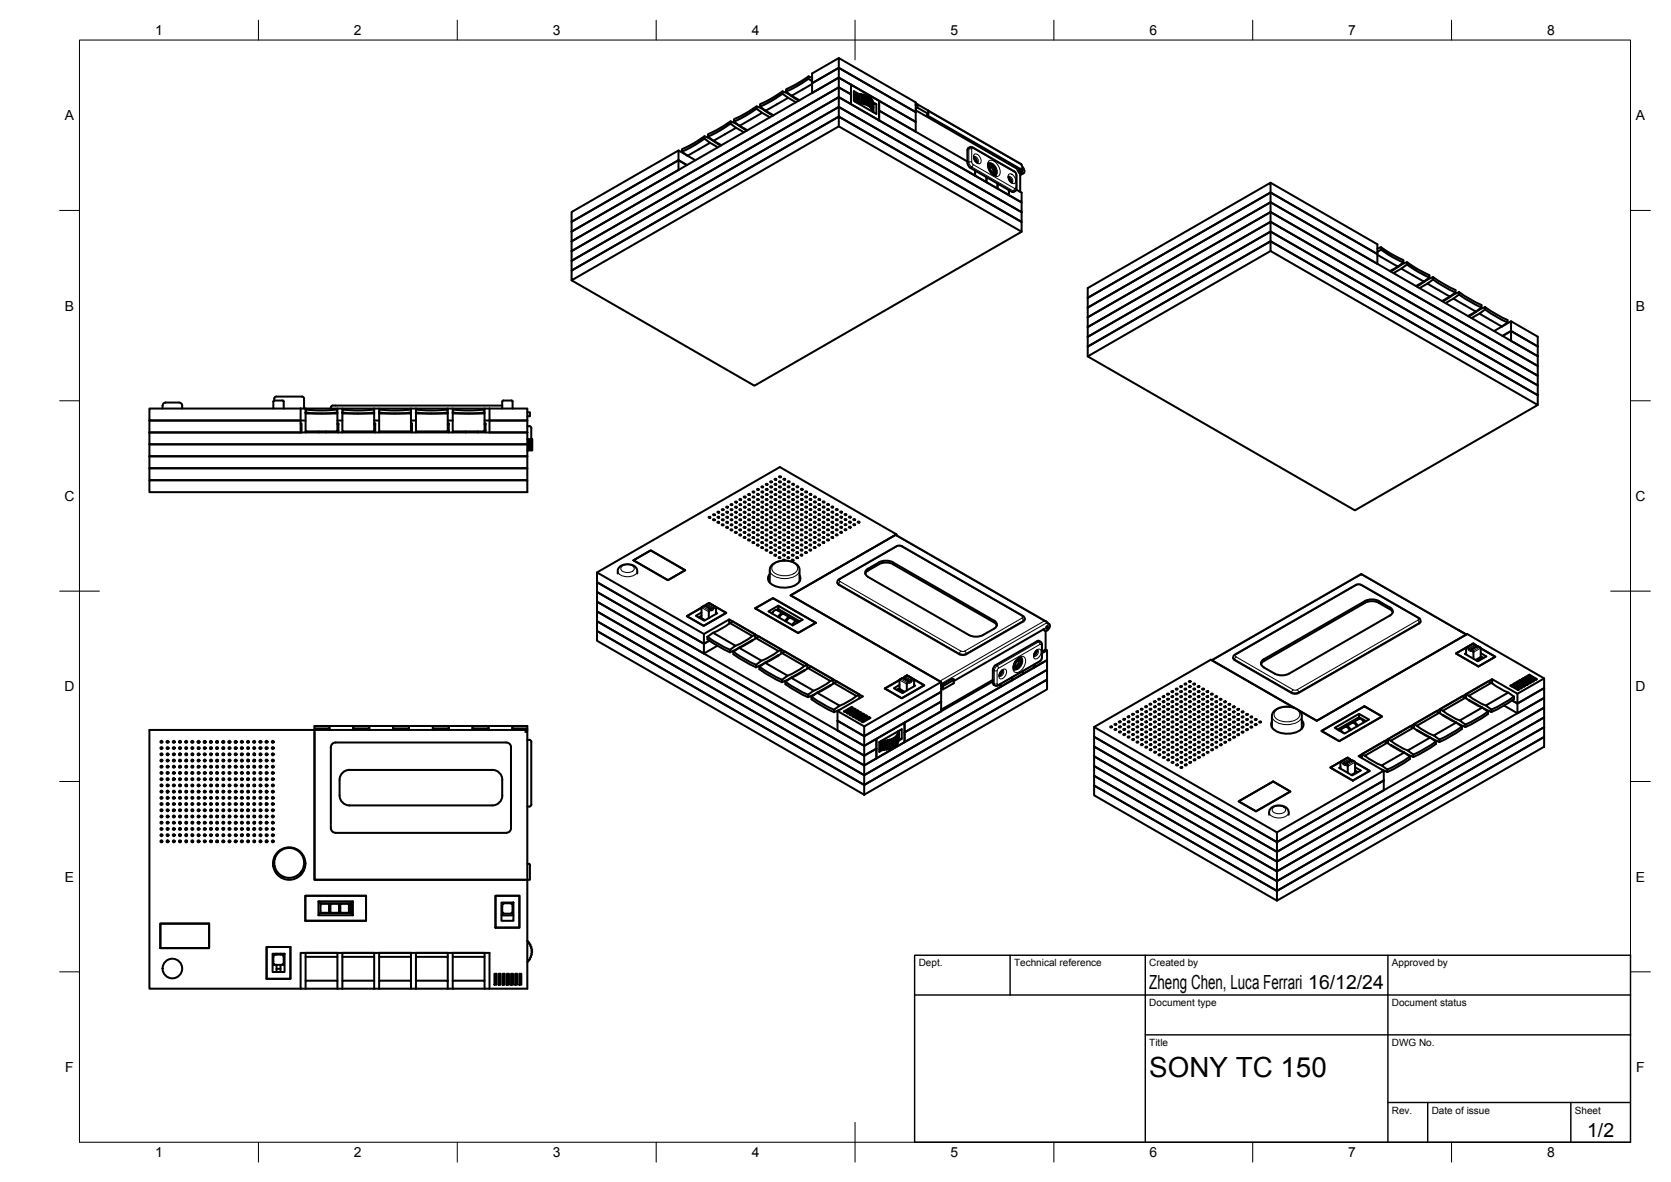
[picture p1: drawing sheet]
<svg xmlns="http://www.w3.org/2000/svg" width="420mm" height="297mm" viewBox="0 0 420 297" stroke-linecap="round" stroke-linejoin="round" font-family="sans-serif">
<defs><g id="words">
<text font-size="7" x="289" y="270.6">SONY TC 150</text>
<g font-size="4.9">
<text x="289" y="248.5">Zheng Chen, Luca Ferrari 16/12/24</text>
<text x="399.1" y="285.7">1/2</text>
</g>
<g font-size="3.5">
<text x="39" y="8.8">1</text>
<text x="89" y="8.8">2</text>
<text x="139" y="8.8">3</text>
<text x="189" y="8.8">4</text>
<text x="239" y="8.8">5</text>
<text x="289" y="8.8">6</text>
<text x="339" y="8.8">7</text>
<text x="389" y="8.8">8</text>
<text x="16.3" y="30.2">A</text>
<text x="411.3" y="30.2">A</text>
<text x="16.3" y="78">B</text>
<text x="411.3" y="78">B</text>
<text x="16.2" y="125.9">C</text>
<text x="411.2" y="125.9">C</text>
<text x="16.2" y="173.7">D</text>
<text x="411.2" y="173.7">D</text>
<text x="16.3" y="221.6">E</text>
<text x="411.3" y="221.6">E</text>
<text x="16.4" y="269.4">F</text>
<text x="411.4" y="269.4">F</text>
<text x="39" y="290.8">1</text>
<text x="89" y="290.8">2</text>
<text x="139" y="290.8">3</text>
<text x="189" y="290.8">4</text>
<text x="239" y="290.8">5</text>
<text x="289" y="290.8">6</text>
<text x="339" y="290.8">7</text>
<text x="389" y="290.8">8</text>
</g>
<g font-size="2.5">
<text x="231" y="242.9">Dept.</text>
<text x="255" y="242.9">Technical reference</text>
<text x="289" y="242.9">Created by</text>
<text x="350" y="242.9">Approved by</text>
<text x="289" y="252.8">Document type</text>
<text x="350" y="252.8">Document status</text>
<text x="289" y="262.9">Title</text>
<text x="350" y="262.9">DWG No.</text>
<text x="350" y="279.9">Rev.</text>
<text x="360" y="279.9">Date of issue</text>
<text x="396" y="279.9">Sheet</text>
</g>
</g></defs>
<!-- layer: Visible -->
<g fill="none" stroke="#000" stroke-width=".51">
<path d="M203.3 19.8l.9 .6M203.3 19.2l.9 .4M210.9 14.6l-6.7 3.9v4.9l6.7-3.9 19.4 11.1v-4.9l-19.4-11.1v2.4l19.4 11.2-19.4-11.2-6.7 3.9 6.7-3.9v12.3l-67.2 38.7v2.4l67.2-38.6v-2.5l46 26.5v2.4l-46-26.4M170.6 37.8l-26.9 15.5v2.4l26.9-15.4M171.5 37.5l2.8-1.4 2.8-1.9v.6l-2.8 1.9-2.8 1.4zM172.9 39.1l-2.3-1.3v2.5M172.9 39.1l2 1.2M177.1 34.8l1.4 1.1-5.6 3.2-1.4-1M177.1 34.2l1.4 .6M178 33.7l2.8-1.4 2.9-1.8v.6l-2.9 1.8-2.8 1.4zM178.5 35.9l2 1.1M178.6 34.9l2.6 1.7"/>
<path d="M179.4 35.4l2 1.1M183.7 31.1l1.4 1-5.7 3.3-1.4-1.1M183.7 30.5l1.4 .6M184.6 30l2.8-1.5 2.8-1.8v.6l-2.8 1.9-2.8 1.4zM185.1 32.1l1.9 1.1M185.1 31.1l2.7 1.7M186 31.6l1.9 1.1M190.2 27.3l1.4 1-5.6 3.3-1.4-1M190.2 26.7l1.4 .6M191.1 26.2l2.8-1.4 2.9-1.8v.6l-2.9 1.8-2.8 1.4zM191.6 28.3l2 1.2M191.6 27.3l2.7 1.8"/>
<path d="M192.5 27.8l2 1.2M196.8 23.6l1.4 1-5.7 3.2-1.4-1M196.8 23l1.4 .5 2.7 1.8M197.7 22.4l2.8-1.4 2.8-1.8v.6l-2.8 1.8-2.8 1.4zM198.2 24.6l1.9 1.1M199.1 24.1l1.9 1.1M204.2 21.1l-5.1 3-1.4-1.1M214 23.7v-2.4l-3.1-1.8-67.2 38.7 26.9-15.5v-2.4M214 23.7l-3.1-1.7-67.2 38.6M214 23.7v2.5l-3.1-1.8-67.2 38.7M214.7 23.7l.3 .1M215.2 23.6l-.2 .2v1.7"/>
<path d="M215.6 25.9v-2.2l.3-.1-1.2-.7v2.5l5.6 3.2v-2.4M215.6 23.7l-.4-.1v2.1M216.2 23.8l-.3-.2v2.3h-.2M216.6 23.7l-.4 .1v2.2l-.3-.1M216.8 23.8l-.2-.1v2.2l-.4 .1M217.2 23.8h-.4v2.3l-.2-.2M217.4 24l-.2-.2v2.2l-.4 .1M217.8 23.9l-.4 .1v2.2l-.2-.2M217.9 24.1l-.1-.2v2.3h-.4M218.3 26.4v.2v-2.2h.4v2.5l.4 .1M218.3 24.2l-.4-.1v2.3l-.1-.2M218.3 24.4v-.2v2.2h-.4"/>
<path d="M218.3 26.6l.4 .1M218.7 24.7l.4 .1-.1 2.4 .3 .2M219.1 25l.2 .1v2.3l-.1 .2 .3 .1M219.3 25.4l.2 2.3-.2 .2 .2 .2v-2.3M219.5 25.7l.8 .5h-.7v2M219.6 27l-.1 .1M221 25.3l9.3 5.3v2.5l-9.3-5.3zM230.3 27.3l.4-.2 2.7 1.5-.3 .3 23.1 13.3-.4 .2-25.5-14.7M230.3 26l.4 .2-.4 .3v-.4M230.7 27.1v-.9l2.7 1.6M233.4 27.8v.9M233.4 27.8l23.4 13.5a2.73 2.73 0 0 1 .7 2.2 1.05 1.05 0 0 1-1.3-1.3"/>
<path d="M244.9 39.5l.6 .6 .1 .7M244.9 39.4l.2 .8 .7 .7M170.6 40.3l2.1 1.2-2.1-1.2-26.9 15.4v7.4M243.2 40.6l-22.2-12.8v2.5v-5l-7-4v4.9l31.2 17.9v-1.2a2.42 2.42 0 0 1-1.9-2v-3.4l.5-.5 .5-.1 10.7 6.1 .6 .9v3.7l-.8 .7-1.1-.5M245.2 42.9l2.8 1.6v1.3l-2.8-1.7zM248 45.8v-1.3l5.7 3.3M248 45.8l2.8 1.6v-1.3v1.3l2.9 1.7v-1.3M248.5 41.8l.4-.4h.4l.9 .8 .2 1.1-.2 .3-.6 .2M248.6 41.1a2.19 2.19 0 0 1 1.7 3M248.7 41l-.3 .7 .5 1.3 .6 .8 .9 .2M248.9 41.9l.7 .6 .1 .8M249 41.8l-.1 .5 .2 .6 .4 .4h.4"/>
<path d="M253.6 44.5l.6 .6 .1 .7M253.6 44.4l.2 .9 .7 .6M255.5 47.7l1.4 .7v2.5l-3.2-1.8v-1.3M255.8 42.4l.2 .7 .5 .6v4.5M256.7 42.4l.3 .1 .1 .4-.3-.1zM256.9 58.2l-67.2 38.7-46-26.5M257.4 43.5l-.9 .5M319.5 45.9l26.8 15.5v4.9l-26.8-15.5-46 26.5 46-26.5 67.2 38.7M143.7 65.5l67.2-38.6 46 26.4v2.5l-46-26.5-67.2 38.7zM143.7 63.1l67.2-38.7 46 26.5v2.4l-46-26.4-67.2 38.6zM319.5 63.1l-46 26.5M346.3 64l5.2 3 1.4-1"/>
<path d="M347.2 62.1l2.9 1.9 2.8 1.4v.6l-2.8-1.4-1.9-1.2-1-.7zM347.2 62.7l-.9 .7M347.2 62.1l-.9 .4M351.5 67l-2 1.1M352.3 67.5l-1.9 1.1M353.8 65.9l2.8 1.8 2.8 1.4v.7l-2.8-1.5-1.9-1.2-.9-.6zM353.8 66.5l-1.5 1 5.7 3.3 1.4-1M353.8 65.9l-1.4 .6-2.7 1.7M358 70.8l-2 1.1M358.9 71.3l-2 1.1M360.3 69.6l-1.4 .6-2.7 1.8M360.3 69.6l2.9 1.9 2.8 1.4v.6l-1.4 1-5.7-3.2 1.4-1z"/>
<path d="M360.3 70.2l2.9 1.9 2.8 1.4M364.6 74.5l-2 1.2M365.4 74l-2.6 1.7M365.4 75l-1.9 1.2M366.8 73.4v.6l-1.4 1 5.7 3.3 1.4-1M366.8 73.4l-1.4 .6M366.9 73.4l2.8 1.8 2.8 1.5M366.9 74l2.8 1.8 2.8 1.5M371.1 78.3l-2 1.1M372 77.8l-2.7 1.7M372 78.8l-2 1.1M372.5 76.7v.6"/>
<path d="M373.4 77.2v.6l-1.4 1 5.6 3.3 1.5-1M373.4 77.2l-1.4 .6M373.4 77.2l2.8 1.8 2.9 1.4M373.4 77.8l2.8 1.8 2.9 1.4M273.5 84.7l46-26.5 67.2 38.7M377.6 82.1l-1.9 1.1M377.7 82l2.2-1.3v2.5l-2.1 1.2 2.1-1.2 6.8 3.9-6.8-3.9v2.4l6.8 3.9M379.1 80.4v.7M379.9 80.7l6.8 3.9v4.9M386.7 96.9v2.4l-67.2-38.7v2.5l67.2 38.7v-2.5l-67.2-38.7-46 26.5v-14.7l46-26.5v2.5l-46 26.5 46-26.5 26.8 15.4-26.8-15.4v12.2l-46 26.5v2.5l67.2 38.7 46-26.5M386.7 89.5v2.5l-67.2-38.7-46 26.4 46-26.4 67.2 38.7v2.4l-67.2-38.7-46 26.5 46-26.5 67.2 38.7v2.5M37.6 117.7h95v3h-95z"/>
<path d="M37.6 108.7v3h95v-3M37.6 111.7h95v3h-95zM37.6 114.7h95v3h-95zM37.6 108.7h95M40.9 101.9v.8M41.6 101.2h2.5a1.37 1.37 0 0 1 1.7 .7v.8M41.6 101.2a.75 .75 0 0 0-.7 .7M68.7 100.9v1.8M69 100.7v-.5a1.11 1.11 0 0 1 1.4-.5h4.6a1.15 1.15 0 0 1 1.5 .5v2.5M69 100.7h2.3v2M69 100.7l-.3 .2M75.6 106.4h.2v2.3"/>
<path d="M75.6 102.7h-38v3h38M75.6 102.7v6M75.6 102.7h1.2M76.8 102.9l3.2 .3 4.8-.3v.8l-3.2 .2-3.2-.1-1.6-.1zM76.8 103.7v.2h8v-.2M76.8 102.9v-.2h8v.2M76.8 103.9v4.5h8v-4.5M76.8 108.4v.3M76.8 105.7h-39.2v3M80.2 108.4v.3M82 108.4v.3M84.8 106.7h.3"/>
<path d="M84.8 108.2h.3M84.8 106.4h.3v2.3M84.8 105.7h1.3M84.8 102.7h1.3M86.1 102.9l3.2 .3 4.8-.3v.8l-3.2 .2-3.2-.1-1.6-.1zM86.1 103.7v.2h8v-.2M86.1 102.9v-.2h8v.2M86.1 103.9v4.5h8v-4.5M86.1 108.4v.3M94.1 106.7h.2M94.1 108.2h.2M94.1 106.4h.2v2.3"/>
<path d="M94.1 105.7h1.2M94.1 102.7h1.2M95.3 102.9l3.2 .3 4.8-.3v.8l-3.2 .2-3.2-.1-1.6-.1zM95.3 103.7v.2h8v-.2M95.3 102.9v-.2h8v.2M95.3 103.9v4.5h8v-4.5M95.3 108.4v.3M103.3 106.7h.3M103.3 108.2h.3M103.3 106.4h.3v2.3M103.3 105.7h1.3M103.3 102.7h1.3"/>
<path d="M104.6 102.9l3.2 .3 4.8-.3v.8l-3.2 .2-3.2-.1-1.6-.1zM104.6 103.7v.2h8v-.2M104.6 102.9v-.2h8v.2M104.6 103.9v4.5h8v-4.5M104.6 108.4v.3M112.6 106.7h.2M112.6 108.2h.2M112.6 106.4h.2v2.3M112.6 105.7h1.2M112.6 102.7h1.2M113.8 102.9l3.2 .3 4.8-.3v.8l-3.2 .2-3.2-.1-1.6-.1zM113.8 103.7v.2h8v-.2"/>
<path d="M113.8 102.9v-.2h8v.2M113.8 103.9v4.5h8v-4.5M113.8 108.4v.3M117.1 108.4v.3M120.1 108.4v.3M121.8 106.7h.3M121.8 108.2h.3M121.8 106.4h.3v2.3M121.8 105.7h10.8v3M121.8 102.7h1.3M123.1 102.7h9.5v3h-9.5M123.1 102.7v6"/>
<path d="M126.3 102.7l.1-2h2.2l.3 .2v1.8M126.3 101.9h-41.9a.86 .86 0 0 0-1.2 .8M132.6 107.1h.5l.4 .2 .1 3.1M132.6 103.6h.6v1h-.6M132.6 110.4h.2M132.9 110.4l-.1 2.8h-.2M133.2 110.4h-.3l-.1 2.8M133.5 110.4h-.3v2.8h-.3M133.5 113.2h.3M133.8 110.4v2.8zM133.8 110.4h-.3v2.8h-.3M195.9 119.7l.4 .1-.4 .1z"/>
<path d="M37.6 120.7h95v3h-95zM178.2 129.9l.4 .1-.2 .1zM179.3 130.5l.4 .1-.2 .2zM179.4 129.2l.4 .1-.3 .2zM180.4 131.2l.4 .1-.2 .1zM180.5 129.9l.4 .1-.3 .1zM180.5 128.6l.4 .1-.3 .1zM181.5 131.8l.4 .1-.2 .1zM181.6 130.5l.4 .1-.3 .2zM181.6 129.2l.4 .1-.3 .2zM181.6 128l.4 .1-.3 .1zM182.6 132.4l.4 .1-.2 .2z"/>
<path d="M182.7 131.2l.4 .1-.3 .1zM182.7 129.9l.4 .1-.3 .1zM182.7 128.6l.4 .1-.3 .1zM182.7 127.3l.4 .1-.3 .2zM183.7 133.1l.5 .1-.3 .1zM183.8 131.8l.4 .1-.3 .1zM183.8 130.5l.4 .1-.3 .2zM183.8 129.2l.4 .1-.3 .2zM183.8 128l.4 .1-.3 .1zM183.8 126.7l.4 .1-.3 .1zM184.8 133.7l.5 .1-.3 .1zM184.8 132.4l.5 .1-.3 .2z"/>
<path d="M184.9 131.2l.4 .1-.3 .1zM184.9 129.9l.4 .1-.3 .1zM184.9 128.6l.4 .1-.3 .1zM184.9 127.3l.4 .1-.3 .2zM184.9 126.1l.4 .1-.3 .1zM185.9 134.3l.5 .1-.3 .2zM185.9 133.1l.5 .1-.3 .1zM186 131.8l.4 .1-.3 .1zM186 130.5l.4 .1-.3 .2zM186 129.2l.4 .1-.3 .2zM186 128l.4 .1-.3 .1zM186 126.7l.4 .1-.2 .1z"/>
<path d="M186 125.4l.4 .1-.2 .2zM187 135l.5 .1-.3 .1zM187 133.7l.5 .1-.3 .1zM187.1 132.4l.4 .1-.3 .2zM187.1 131.2l.4 .1-.3 .1zM187.1 129.9l.4 .1-.3 .1zM187.1 128.6l.4 .1-.3 .1zM187.1 127.3l.4 .1-.2 .2zM187.1 126.1l.4 .1-.2 .1zM187.1 124.8l.4 .1-.2 .1zM188.1 135.6l.5 .1-.3 .1zM188.1 134.3l.5 .1-.3 .2z"/>
<path d="M188.2 133.1l.4 .1-.3 .1zM188.2 131.8l.4 .1-.3 .1zM188.2 130.5l.4 .1-.3 .2zM188.2 129.2l.4 .1-.3 .2zM188.2 128l.4 .1-.2 .1zM188.2 126.7l.4 .1-.2 .1zM188.2 125.4l.4 .1-.2 .2zM188.2 124.2l.4 .1-.2 .1zM189.2 136.2l.5 .1-.3 .2zM189.2 135l.5 .1-.3 .1zM189.3 133.7l.4 .1-.3 .1zM189.3 132.4l.4 .1-.3 .2z"/>
<path d="M189.3 131.2l.4 .1-.3 .1zM189.3 129.9l.4 .1-.3 .1zM189.3 128.6l.4 .1-.2 .1zM189.3 127.3l.4 .1-.2 .2zM189.3 126.1l.4 .1-.2 .1zM189.3 124.8l.4 .1-.2 .1zM189.3 123.5l.4 .1-.4 .1zM190.3 136.9l.5 .1-.3 .1zM190.3 135.6l.5 .1-.3 .1zM190.4 134.3l.4 .1-.3 .2zM190.4 133.1l.4 .1-.3 .1zM190.4 131.8l.4 .1-.3 .1z"/>
<path d="M190.4 130.5l.4 .1-.3 .2zM190.4 129.2l.4 .1-.3 .2zM190.4 128l.4 .1-.2 .1zM190.4 126.7l.4 .1-.2 .1zM190.4 125.4l.4 .1-.2 .2zM190.4 124.2l.4 .1-.2 .1zM190.4 122.9l.4 .1-.4 .1zM191.4 137.5l.5 .1-.3 .1zM191.4 136.2l.5 .1-.3 .2zM191.5 135l.4 .1-.3 .1zM191.5 133.7l.4 .1-.3 .1zM191.5 132.4l.4 .1-.3 .2z"/>
<path d="M191.5 131.2l.4 .1-.3 .1zM191.5 129.9l.4 .1-.3 .1zM191.5 128.6l.4 .1-.2 .1zM191.5 127.3l.4 .1-.2 .2zM191.5 126.1l.4 .1-.2 .1zM191.5 124.8l.4 .1-.2 .1zM191.5 123.5l.4 .1-.4 .1zM191.5 122.3l.4 .1-.4 .1zM192.5 138.1l.5 .1-.3 .2zM192.5 136.9l.5 .1-.3 .1zM192.5 135.6l.5 .1-.3 .1zM192.6 134.3l.4 .1-.3 .2z"/>
<path d="M192.6 133.1l.4 .1-.3 .1zM192.6 131.8l.4 .1-.3 .1zM192.6 130.5l.4 .1-.3 .2zM192.6 129.2l.4 .1-.2 .2zM192.6 128l.4 .1-.2 .1zM192.6 126.7l.4 .1-.2 .1zM192.6 125.4l.4 .1-.2 .2zM192.6 124.2l.4 .1-.2 .1zM192.6 122.9l.4 .1-.4 .1zM192.6 121.6l.4 .1-.4 .1zM193.6 138.8l.5 .1-.3 .1zM193.6 137.5l.5 .1-.3 .1z"/>
<path d="M193.6 136.2l.5 .1-.3 .2zM193.7 135l.4 .1-.3 .1zM193.7 133.7l.4 .1-.3 .1zM193.7 132.4l.4 .1-.3 .2zM193.7 131.2l.4 .1-.3 .1zM193.7 129.9l.4 .1-.2 .1zM193.7 128.6l.4 .1-.2 .1zM193.7 127.3l.4 .1-.2 .2zM193.7 126.1l.4 .1-.2 .1zM193.7 124.8l.4 .1-.2 .1zM193.7 123.5l.4 .1-.4 .1zM193.7 122.3l.4 .1-.4 .1z"/>
<path d="M193.7 121l.4 .1-.4 .1zM194.7 139.4l.5 .1-.3 .1zM194.7 138.1l.5 .1-.3 .2zM194.7 136.9l.5 .1-.3 .1zM194.8 135.6l.4 .1-.3 .1zM194.8 134.3l.4 .1-.3 .2zM194.8 133.1l.4 .1-.3 .1zM194.8 131.8l.4 .1-.3 .1zM194.8 130.5l.4 .1-.2 .2zM194.8 129.2l.4 .1-.2 .2zM194.8 128l.4 .1-.2 .1zM194.8 126.7l.4 .1-.2 .1z"/>
<path d="M194.8 125.4l.4 .1-.2 .2zM194.8 124.2l.4 .1-.2 .1zM194.8 122.9l.4 .1-.4 .1zM194.8 121.6l.4 .1-.4 .1zM194.8 120.4l.4 .1-.4 .1zM195.8 138.8h.5l-.3 .2zM195.8 137.5l.5 .1-.3 .1zM195.9 136.2l.4 .1-.3 .1zM195.9 134.9l.4 .1-.3 .2zM195.9 133.7l.4 .1-.3 .1zM195.9 132.4l.4 .1-.3 .1zM195.9 131.1l.4 .1-.2 .2z"/>
<path d="M195.9 129.9l.4 .1-.2 .1zM195.9 128.6l.4 .1-.2 .1zM195.9 127.3l.4 .1-.2 .2zM195.9 126.1h.4l-.2 .2zM195.9 124.8l.4 .1-.2 .1zM195.9 123.5l.4 .1-.4 .1zM195.9 122.3l.4 .1-.4 .1zM195.9 121l.4 .1-.4 .1zM196.9 139.4l.5 .1-.3 .1zM196.9 138.1l.5 .1-.3 .2zM197 136.8l.4 .1-.3 .2zM197 135.6l.4 .1-.3 .1z"/>
<path d="M197 134.3l.4 .1-.3 .1zM197 133l.4 .1-.3 .2zM197 131.8l.4 .1-.2 .1zM197 130.5l.4 .1-.2 .1zM197 129.2l.4 .1-.2 .2zM197 128l.4 .1-.2 .1zM197 126.7l.4 .1-.2 .1zM197 125.4l.4 .1-.2 .2zM197 124.1l.4 .1-.2 .2zM197 122.9l.4 .1-.4 .1zM197 121.6l.4 .1-.4 .1zM197 120.3l.4 .1-.4 .1z"/>
<path d="M198 138.8h.5l-.3 .2zM198.1 137.5l.4 .1-.3 .1zM198.1 136.2l.4 .1-.3 .1zM198.1 134.9l.4 .1-.3 .2zM198.1 133.7l.4 .1-.3 .1zM198.1 132.4l.4 .1-.2 .1zM198.1 131.1l.4 .1-.2 .2zM198.1 129.9l.4 .1-.2 .1zM198.1 128.6l.4 .1-.2 .1zM198.1 127.3l.4 .1-.2 .2zM198.1 126.1h.4l-.2 .2zM198.1 124.8l.4 .1-.2 .1z"/>
<path d="M198.1 123.5l.4 .1-.4 .1zM198.1 122.2l.4 .1-.4 .1zM198.1 121l.4 .1-.4 .1zM199.1 139.4l.5 .1-.3 .1zM199.2 138.1l.4 .1-.3 .2zM199.2 136.8l.4 .1-.3 .2zM199.2 135.6l.4 .1-.3 .1zM199.2 134.3l.4 .1-.3 .1zM199.2 133l.4 .1-.3 .2zM199.2 131.8l.4 .1-.2 .1zM199.2 130.5l.4 .1-.2 .1zM199.2 129.2l.4 .1-.2 .2z"/>
<path d="M199.2 128l.4 .1-.2 .1zM199.2 126.7l.4 .1-.2 .1zM199.2 125.4l.4 .1-.2 .2zM199.2 124.1l.4 .1-.2 .2zM199.2 122.9l.4 .1-.4 .1zM199.2 121.6l.4 .1-.4 .1zM200.3 138.8h.4l-.3 .2zM200.3 137.5l.4 .1-.3 .1zM200.3 136.2l.4 .1-.3 .1zM200.3 134.9l.4 .1-.3 .2zM200.3 133.7l.4 .1-.3 .1zM200.3 132.4l.4 .1-.2 .1z"/>
<path d="M200.3 131.1l.4 .1-.2 .2zM200.3 129.9l.4 .1-.2 .1zM200.3 128.6l.4 .1-.2 .1zM200.3 127.3l.4 .1-.2 .2zM200.3 126.1h.4l-.2 .2zM200.3 124.8l.4 .1-.2 .1zM200.3 123.5l.4 .1-.4 .1zM200.3 122.2l.4 .1-.4 .1zM201.3 139.4l.5 .1-.3 .1zM201.4 138.1l.4 .1-.3 .2zM201.4 136.8l.4 .1-.3 .2zM201.4 135.6l.4 .1-.3 .1z"/>
<path d="M201.4 134.3l.4 .1-.3 .1zM201.4 133l.4 .1-.2 .2zM201.4 131.8l.4 .1-.2 .1zM201.4 130.5l.4 .1-.2 .1zM201.4 129.2l.4 .1-.2 .2zM201.4 128l.4 .1-.2 .1zM201.4 126.7l.4 .1-.2 .1zM201.4 125.4l.4 .1-.2 .2zM201.4 124.1l.4 .1-.2 .2zM201.4 122.9l.4 .1-.4 .1zM202.5 138.8h.4l-.3 .2zM202.5 137.5l.4 .1-.3 .1z"/>
<path d="M202.5 136.2l.4 .1-.3 .1zM202.5 134.9l.4 .1-.3 .2zM202.5 133.7l.4 .1-.2 .1zM202.5 132.4l.4 .1-.2 .1zM202.5 131.1l.4 .1-.2 .2zM202.5 129.9l.4 .1-.2 .1zM202.5 128.6l.4 .1-.2 .1zM202.5 127.3l.4 .1-.2 .2zM202.5 126.1h.4l-.2 .2zM202.5 124.8l.4 .1-.2 .1zM202.5 123.5l.4 .1-.4 .1zM203.6 138.1l.4 .1-.3 .2z"/>
<path d="M203.6 136.8l.4 .1-.3 .2zM203.6 135.6l.4 .1-.3 .1zM203.6 134.3l.4 .1-.2 .1zM203.6 133l.4 .1-.2 .2zM203.6 131.8l.4 .1-.2 .1zM203.6 130.5l.4 .1-.2 .1zM203.6 129.2l.4 .1-.2 .2zM203.6 128l.4 .1-.2 .1zM203.6 126.7l.4 .1-.2 .1zM203.6 125.4l.4 .1-.2 .2zM203.6 124.1l.4 .1-.2 .2zM204.7 137.5l.4 .1-.3 .1z"/>
<path d="M204.7 136.2l.4 .1-.3 .1zM204.7 134.9l.4 .1-.2 .2zM204.7 133.7l.4 .1-.2 .1zM204.7 132.4l.4 .1-.2 .1zM204.7 131.1l.4 .1-.2 .2zM204.7 129.9l.4 .1-.2 .1zM204.7 128.6l.4 .1-.2 .1zM204.7 127.3l.4 .1-.2 .2zM204.7 126.1h.4l-.2 .2zM204.7 124.8l.4 .1-.2 .1zM205.8 136.8l.4 .1-.3 .2zM205.8 135.6l.4 .1-.2 .1z"/>
<path d="M205.8 134.3l.4 .1-.2 .1zM205.8 133l.4 .1-.2 .2zM205.8 131.8l.4 .1-.2 .1zM205.8 130.5l.4 .1-.2 .1zM205.8 129.2l.4 .1-.2 .2zM205.8 128l.4 .1-.2 .1zM205.8 126.7l.4 .1-.2 .1zM205.8 125.4l.4 .1-.2 .2zM206.9 136.2l.4 .1-.3 .1zM206.9 134.9l.4 .1-.2 .2zM206.9 133.7l.4 .1-.2 .1zM206.9 132.4l.4 .1-.2 .1z"/>
<path d="M206.9 131.1l.4 .1-.2 .2zM206.9 129.9l.4 .1-.2 .1zM206.9 128.6l.4 .1-.2 .1zM206.9 127.3l.4 .1-.2 .2zM206.9 126.1h.4l-.2 .2zM208 135.6l.4 .1-.2 .1zM208 134.3l.4 .1-.2 .1zM208 133l.4 .1-.2 .2zM208 131.8l.4 .1-.2 .1zM208 130.5l.4 .1-.2 .1zM208 129.2l.4 .1-.2 .2zM208 128l.4 .1-.2 .1z"/>
<path d="M208 126.7l.4 .1-.2 .1zM209.1 134.9l.4 .1-.2 .2zM209.1 133.7l.4 .1-.2 .1zM209.1 132.4l.4 .1-.2 .1zM209.1 131.1l.4 .1-.2 .2zM209.1 129.9l.4 .1-.2 .1zM209.1 128.6l.4 .1-.2 .1zM209.1 127.3l.4 .1-.2 .2zM210.2 134.3l.4 .1-.2 .1zM210.2 133l.4 .1-.2 .2zM210.2 131.8l.4 .1-.2 .1zM210.2 130.5l.4 .1-.2 .1z"/>
<path d="M210.2 129.2l.4 .1-.2 .2zM210.2 128l.4 .1-.2 .1zM211.3 133.7l.4 .1-.2 .1zM211.3 132.4l.4 .1-.2 .1zM211.3 131.1l.4 .1-.2 .2zM211.3 129.9l.4 .1-.2 .1zM211.3 128.6l.4 .1-.2 .1zM212.4 133l.4 .1-.2 .2zM212.4 131.7l.4 .1-.2 .2zM212.4 130.5l.4 .1-.2 .1zM212.4 129.2l.4 .1-.2 .1zM213.5 132.4l.4 .1-.2 .1z"/>
<path d="M213.5 131.1l.4 .1-.2 .1zM213.5 129.8l.4 .1-.2 .2zM214.6 131.7l.4 .1-.2 .2zM214.6 130.5l.4 .1-.2 .1zM215.7 131.1l.4 .1-.2 .1zM225.1 134.5l-26.3 15.1 37.5 21.6M225.3 134.5l37.8 21.7M225.3 134.5h-.2M225.4 134.5v-.2l-26.6 15.3 37.8 21.8v2.4M225.4 134.3l-29.3-16.9-46 26.5v2.4M150.1 156.1l67.2 38.7 46-26.5v2.5l-46 26.5-67.2-38.7zM150.1 158.6l67.2 38.7v2.4l-67.2-38.7z"/>
<path d="M150.1 151.2l67.2 38.7 3.1-1.8M150.1 146.3l26.9 15.5 1.4-.8-1.4 .8M150.1 153.7l67.2 38.6 3.1-1.7v-2.5M150.1 153.7l67.2 38.6 46-26.4v2.4l-46 26.5-67.2-38.7zM150.1 143.9l26.9 15.4M150.1 146.3l26.9 15.5M150.1 146.3v7.4M155.3 144.1v-.6a2.51 2.51 0 0 1 3.5-1.6l.4 .2a1.7 1.7 0 0 1 1 1.4v.6M159.3 140.8l4.3-2.5 8.7 5-4.4 2.5zM172.7 154.8l4.2 2.5 5.7-3.3-4.2-2.4 4.2 2.4-5.7 3.3zM176.4 153.9l-1.4 .9 2.1 1.2 3.2-1.9-.3-.2M176.4 152.7l-3.7 2.1"/>
<path d="M176.4 154.8l-.7 .4M176.5 152.5l.6-.3 1.6 .9M176.7 152.5l-.3 .2v2.6l.9 .6M177.5 152l-.3 .2M177.6 151.9l-.3 .4M178.2 151.5v.1M178.2 153.3v2M178.2 151.5l-.6 .4M178.2 151.5l1.7 1M178.7 153.1h.1M179.7 152.5l.4 .2M180 152.7v1.6"/>
<path d="M183.3 155.7l33.6 19.3-6.3 3.7v2.4M183.3 156.7v-1l-6.3 3.6v2.5M183.5 156.6l-2.4 1.6-1.8 .8M183.5 156.6l.7-.4 5.7 3.2M183.5 156.6l5.7 3.2M189.2 159.8l.7-.4v1.1M189.2 159.8l-2.4 1.6-1.8 .9M189.9 152.9l4.5-2.6 10.7 6.2-4.4 2.6zM190.8 159.9l-.7 .4M193.6 144.3a1.7 1.7 0 0 0 .8 2.8 5.9 5.9 0 0 0 6.5-.8 1.45 1.45 0 0 0 .2-1.7M194.2 154.2l.3-.6 .7-.4 1.7 1M194.3 153.8l-.4 .3"/>
<path d="M195.7 152.2l-2.5 1.5 6.1 3.5 2.5-1.4-6.1-3.6v.8M195.7 153l5.4 3.2M195.7 153l-.4 .3M195.7 153v.5M195.8 140l.5 .1-.3 .2zM195.9 155.2l.4-.6 .7-.3 1.6 .9M197 154.3a.96 .96 0 0 0-1.3 .7M197.3 140.8v-.1l-.2-.1-.2 .1 .1 .2M198 140l.5 .1-.3 .2zM198.8 155.3a.96 .96 0 0 0-1.4 .8M198.9 155.3l1.5 .9M198.9 155.3l-.6 .1-.6 .8"/>
<path d="M199.1 140.7l.5 .1-.3 .1zM200.2 140l.5 .1-.3 .2zM200.6 156.4a.86 .86 0 0 0-.9-.1 .86 .86 0 0 0-.5 .8M201 146.1l-.1-3.5a4.8 4.8 0 0 0-6.4-.9l-.6 .5-.3 .8-.1 3.4M210.6 146.5l.3 .5 30.7 17.5 .7 .1 .6-.2 14.6-8.4a.82 .82 0 0 0-.2-1.2l-30.5-17.5a1.54 1.54 0 0 0-1.4 0l-14.5 8.3-.2 .3-.2 .6M217.6 144.2l.4-.7 3-1.7a3.9 3.9 0 0 1 3.6 0l25.6 14.8 .4 .6M218.3 142.9a1.1 1.1 0 0 0-.8 1 1.1 1.1 0 0 0 .7 1.1l25.4 14.6a3.9 3.9 0 0 0 3.6 0l2.7-1.6a1.07 1.07 0 0 0 .8-1 1.07 1.07 0 0 0-.8-1l-25.3-14.7a3.9 3.9 0 0 0-3.6 0l-2.8 1.6M262.3 158.2l.1 .1M262.4 158.3l.4 .2M262.6 156l.6 .3 .3 .4M262.9 158.6v4.6l-.9 .6M263.1 157.5l.3-.2 .1 .2-.3 .5-.2-.2z"/>
<path d="M263.3 156.5l.5 .3M263.6 156.7l.2 .1a1.13 1.13 0 0 1-1.1 1.7l-.1-.4-22.8 13.1M342.3 144.2v.2M349.5 152.7l-2.8-1.6a3.9 3.9 0 0 0-3.5 0l-25.4 14.6M349.5 153.1l-2.8-1.6a3.8 3.8 0 0 0-3.5 0l-25.4 14.6-.7 .8M349.5 154.7l-25.4 14.6M349.5 152.6a1.08 1.08 0 0 1 .7 1.1 1.08 1.08 0 0 1-.7 1M349.5 153.1l.7 .8M356.8 156.7l-30.6 17.6h-.7l-.7-.1-14.4-8.3M356.8 156.7l.4-.5-.4-.9-14.4-8.3a1.58 1.58 0 0 0-1.5 0l-30.5 17.6a.81 .81 0 0 0-.1 1.1l.1 .2M366.7 158.3h.1M366.7 158.3l2 1.2-26.4-15.3-37.6 21.7"/>
<path d="M368.6 159.5l-37.5 21.6-4.5-2.5 4.5 2.5 37.8-21.8 19.4 11.2v2.4M177 161.8v2.4M177.9 160v.6l.7 .5 2.8 1.8 2.1 1M177.9 160l1.4-1 5.6 3.3-1.4 1M177.9 160l2.8 1.9 2.8 1.4M180.4 162.3l-3.4 1.9-26.9-15.4 67.2 38.6 3.1-1.7v2.4M184.1 163.6l.3 .2M184.4 163.8v.6l.7 .5 2.9 1.7 2.1 1.1M184.4 163.8l1.4-1 5.7 3.2-1.4 1.1M184.4 163.8l2.9 1.8 2.8 1.5M185.8 162.8l-2.3 1.1v-.6M186 162.7h.1"/>
<path d="M189.2 161v-.1l-3.4 1.9M190.1 160.3l-2.5 1.6-1.8 .9M190.1 160.3l5.6 3.3 .7-.4v1M190.7 167.4l.2 .2M190.9 167.6l1.5-1.1 5.6 3.3-1.4 1M190.9 167.6v.6M191 167.6l2.8 1.8 2.8 1.4M191 168.2l2.8 1.8 2.8 1.4M192.3 166.6l-2.2 1.1v-.6M192.5 166.5h.1M195.7 163.6l-2.4 1.6-1.8 .8M196.6 164.1l-2.4 1.6-1.8 .8 3.3-1.9v.1"/>
<path d="M196.6 164.1l5.7 3.3 .7-.4v1M196.6 170.8v.6M197.2 171.2l.3 .2M197.3 163.7l-.7 .4M197.5 171.4l1.4-1.1 5.7 3.3-1.4 1M197.5 171.4v.6M197.5 171.3l2.8 1.9 2.9 1.4M197.5 171.9l2.8 1.9 2.9 1.4M198.9 170.3l-2.3 1.1M199.1 170.2v.1M202.3 167.4l-2.4 1.6-1.9 .8M203.2 167.9l5.6 3.2 .7-.4v1.1"/>
<path d="M203.2 174.6v.6M203.2 167.9l-2.4 1.6-1.9 .8 3.4-1.9v.1M203.8 174.9l.2 .2M203.9 167.5l-.7 .4M204 175.1l1.4-1 5.7 3.2-1.4 1.1M204 175.1v.6M204 175.1l2.9 1.8 2.8 1.5M204 175.7l2.9 1.8 2.8 1.5M205.4 174.1l-2.2 1.1M205.6 174h.1M208.8 171.1l-2.4 1.6-1.8 .9M209.7 178.4v.6"/>
<path d="M209.7 171.6l-2.4 1.6-1.8 .9 3.3-1.9v.1M210.3 178.7l.3 .2M210.4 171.2l-.7 .4 5.6 3.3M210.6 178.7l6.7 3.8M211.1 178.4l-1.4 .6M214.1 177.7l.4 .1-2 1.2-.3-.2 1.9-1.1v.4M214.8 178.1l.4 .2-1.9 1.1-.4-.2 1.9-1.1v.4M215.3 174.9l.7-.4v1M215.4 174.9l-2.5 1.6-1.8 .8M215.6 178.5l.3 .2-1.9 1.1-.4-.2 2-1.1v.4M216.3 178.9l.4 .2-2 1.1-.3-.1 1.9-1.2v.4M217.1 179.4l.3 .2-1.9 1.1-.4-.2 2-1.1v.4"/>
<path d="M217.8 179.8l.3 .2-1.9 1.1-.3-.2 1.9-1.1v.4M222.5 173l4.2 2.5 5.7-3.3-4.3-2.4 4.3 2.4-5.7 3.3zM225.5 173.3v.1M225.7 173.2l1.4 .8M226.2 172.1l-1.5 .9 2.2 1.2 3.2-1.9-.3-.2M226.2 170.9l-3.7 2.1M226.2 173l-.7 .4M226.5 170.7l-.3 .2v2.2l1.2 .7M227 170.4l1.5 .9M227 170.4l-.7 .3M227.3 170.3l-.3 .1M228 169.7v.1"/>
<path d="M228 171.5v2M228 169.7l-.9 .8M228 169.7l1.7 1M228.5 171.3l.1 .1M228.5 171.3h.1M229.5 170.7l.3 .2v1.6M236.6 171.4l-19.3 11.1v2.5l19.3-11.2M236.6 173.8v5l-9.2 5.3v-2.5l9.2-5.3-19.3 11.1-6.7-3.8v-2.5M236.6 173.8l-19.3 11.2-6.7-3.9M236.6 171.8v.4M237.1 172.4l-.5-.2 2.9-1.7 .3 .3-2.7 1.6v.9M239.8 170.8l-.1 .9-2.6 1.6-.5-.3"/>
<path d="M249.6 168.3v3.3M249.6 171.3l-22.2 12.8v2.4M249.6 170.9l-13 7.5M250.4 167.1l10.4-6h.5l.7 .6v3.5l-.4 .9-10.8 6.2h-.5l-.4-.2-.2-.5M250.4 167.1l-.5 .5-.2 .7M252 168.5l-.1 .7-.6 .5M252.2 168.4l-.7 .7-.2 .8M254.8 167.5l.2 .2M256 165.5h.3M256.1 165.9l-.1 .9-.7 .6M256.3 166h-.3l-.5 .5-.2 .5 .1 .5M256.3 165.5l.5 .6-.2 1-.9 .8-.7-.1"/>
<path d="M256.7 165.2a2.19 2.19 0 0 1-1.7 3M256.8 165.3l-.7 .1-.8 .9-.5 1.3 .3 .7M260.7 163.5l-.1 .7-.6 .5M260.9 163.4l-.7 .6-.2 .9M262.9 163.2l.4 .2-1.3 .8M263.3 163.4v2.5l-3.2 1.8v-.7v.7l-2.9 1.7v-.7v.7l-2.8 1.6v-.7v.7l-2.8 1.6v-.7v.7l-24.2 13.9M284.7 179.4l.4 .1-.2 .1zM285.8 178.8l.4 .1-.2 .1zM286.9 178.1l.4 .1-.2 .2zM286.9 179.4l.4 .1-.2 .1zM288 177.5l.4 .1-.2 .1zM288 178.8l.4 .1-.2 .1z"/>
<path d="M289.1 176.9l.4 .1-.2 .1zM289.1 179.4l.4 .1-.2 .1zM289.1 178.1l.4 .1-.2 .2zM290.2 176.3l.4 .1-.2 .1zM290.2 178.8l.4 .1-.2 .1zM290.2 177.5l.4 .1-.2 .2zM291.3 176.9l.4 .1-.2 .1zM291.3 175.6l.4 .1-.2 .2zM291.3 179.4l.4 .1-.2 .2zM291.3 178.2l.4 .1-.2 .1zM292.4 176.3l.4 .1-.2 .1zM292.4 175l.4 .1-.2 .1z"/>
<path d="M292.4 178.8l.4 .1-.2 .1zM292.4 177.5l.4 .1-.2 .2zM293.5 175.6l.4 .1-.2 .2zM293.5 174.4l.4 .1-.2 .1zM293.5 179.4l.4 .1-.2 .2zM293.5 178.2l.4 .1-.2 .1zM293.5 176.9l.4 .1-.2 .1zM294.6 175l.4 .1-.2 .1zM294.6 173.7l.4 .1-.2 .2zM294.6 178.8l.4 .1-.2 .1zM294.6 177.5l.4 .1-.2 .2zM294.6 176.3l.4 .1-.2 .1z"/>
<path d="M295.7 174.4l.4 .1-.2 .1zM295.7 173.1l.4 .1-.2 .1zM295.7 179.4l.4 .1-.2 .2zM295.7 178.2l.4 .1-.2 .1zM295.7 176.9l.4 .1-.2 .1zM295.7 175.6l.4 .1-.2 .2zM296.8 173.7l.4 .1-.2 .2zM296.8 172.4l.4 .1-.2 .2zM296.8 178.8l.4 .1-.2 .1zM296.8 177.5l.4 .1-.2 .2zM296.8 176.3l.4 .1-.2 .1zM296.8 175l.4 .1-.2 .1z"/>
<path d="M297.9 173.1l.4 .1-.2 .1zM297.9 171.8l.4 .1-.2 .1zM297.9 179.4l.4 .1-.2 .2zM297.9 178.2l.4 .1-.2 .1zM297.9 176.9l.4 .1-.2 .1zM297.9 175.6l.4 .1-.2 .2zM297.9 174.4l.4 .1-.2 .1zM299 172.4l.4 .1-.2 .2zM299 171.2l.4 .1-.2 .1zM299 178.8l.4 .1-.2 .1zM299 177.5l.4 .1-.2 .2zM299 176.3l.4 .1-.2 .1z"/>
<path d="M299 175l.4 .1-.2 .1zM299 173.7l.4 .1-.2 .2zM300.1 171.8l.4 .1-.2 .1zM300.1 178.2l.4 .1-.2 .1zM300.1 176.9l.4 .1-.2 .1zM300.1 175.6l.4 .1-.2 .2zM300.1 174.4l.4 .1-.2 .1zM300.1 173.1l.4 .1-.2 .1zM300.1 179.4l.4 .1-.2 .2zM301.2 172.4l.4 .1-.2 .2zM301.2 177.5l.4 .1-.2 .2zM301.2 176.3l.4 .1-.2 .1z"/>
<path d="M301.2 175l.4 .1-.2 .1zM301.2 173.7l.4 .1-.2 .2zM301.2 178.8l.4 .1-.2 .1zM302.3 176.9l.4 .1-.2 .1zM302.3 175.6l.4 .1-.2 .2zM302.3 174.4l.4 .1-.2 .1zM302.3 173.1l.4 .1-.2 .1zM302.3 179.4l.4 .1-.2 .2zM302.3 178.2l.4 .1-.2 .1zM303.4 176.3l.4 .1-.2 .1zM303.4 175l.4 .1-.2 .1zM303.4 173.7l.4 .1-.2 .2z"/>
<path d="M303.4 178.8l.4 .1-.2 .1zM303.4 177.5l.4 .1-.2 .2zM304.5 175.6l.4 .1-.2 .2zM304.5 174.4l.4 .1-.2 .1zM304.5 179.4l.4 .1-.2 .2zM304.5 178.2l.4 .1-.2 .1zM304.5 176.9l.4 .1-.2 .1zM305.6 175l.4 .1-.2 .1zM305.6 178.8l.4 .1-.2 .1zM305.6 177.5l.4 .1-.2 .2zM305.6 176.3l.4 .1-.2 .1zM306.7 179.5l.4 .1-.2 .1z"/>
<path d="M306.7 178.2l.4 .1-.2 .1zM306.7 176.9l.4 .1-.2 .2zM306.7 175.6l.4 .1-.2 .2zM307.8 178.8l.5 .1-.3 .2zM307.8 177.6h.5l-.3 .2zM307.8 176.3l.5 .1-.3 .1zM308.9 179.5l.5 .1-.3 .1zM308.9 178.2l.5 .1-.3 .1zM308.9 176.9l.5 .1-.3 .2zM310 178.8l.5 .1-.3 .2zM310 177.6h.5l-.3 .2zM311.1 178.2l.5 .1-.3 .1z"/>
<path d="M311.2 179.5l.4 .1-.3 .1zM312.3 178.8l.4 .1-.3 .2zM313.4 179.5l.4 .1-.3 .1zM317.8 165.7a1.08 1.08 0 0 0-.7 1 1.08 1.08 0 0 0 .7 1l2.7 1.6M320.5 169.3a3.9 3.9 0 0 0 3.6 0M325.5 177.9l-21-12.1-29.4 16.9v2.5M341.7 179.4l-6.1 3.5 2.5 1.4 6.1-3.5-2.5-1.4v.8l1.8 1M361.9 179.1l2.5 1.6 1.8 .9M362.1 178.2l5.6-3.3 .7 .5-5.6 3.2-.7-.4v1.1M362.8 179.8v-.2l3.3 2M362.8 178.6l2.4 1.6 1.8 .9M366.1 164.2l4.3-2.4-4.3 2.4 5.7 3.3z"/>
<path d="M368.5 175.4l2.4 1.6 1.8 .8M368.6 164.1l-.3 .2 3.3 1.9 2.1-1.2-1.4-.9M368.6 174.4l5.7-3.2 .7 .4-5.7 3.2-.7-.4v1.1M369 162.7l-.4 .2v1.6M369.3 176v-.1l3.4 1.9M369.3 174.9l2.5 1.6 1.8 .8M370 163.3h.1M370.5 161.7v.1M370.5 163.5v2M370.5 161.7l-1.8 1M370.5 161.7l.5 .3M371 162l.4 .5"/>
<path d="M371.2 162.2l.3 .2M371.5 162.4l-1.7 1M371.5 162.4l.7 .3M372 162.7l.3 .2v2.2l-1.3 .7M372.3 162.9l3.7 2.1-4.2 2.5M372.3 165l.7 .4M372.5 177.7h.1M372.8 165.2l-1.4 .8M373 165.3v.1M374.1 178.8l-2.8 1.9-2.8 1.4M374.1 178.8v.6l-.7 .5-2.8 1.8-2.1 1M374.1 178.8l-1.4-1-5.6 3.3 1.3 1v.6l-2.2-1.1"/>
<path d="M374.4 178.7l-.3 .1M375 171.6l2.4 1.6 1.9 .8M375.2 171.7v-1l6.4 3.6v2.5l-1.4-.8 1.4 .8 6.7-3.9M375.2 170.7l-33.6 19.3 6.3 3.7v2.4M380.1 172.1l2 1.1-.4 .2-1.9-1.1 .3-.2v.4M380.7 175.1l-2.9 1.8-2.8 1.4M380.7 175.1v.6l-.7 .5-2.9 1.7-2.1 1M380.7 175.1l-1.5-1.1-5.6 3.3 1.4 1v.6l-2.3-1.1M380.9 171.7l1.9 1.1-.3 .2-2-1.1 .4-.2v.4M381.6 171.2l1.9 1.2-.3 .2-1.9-1.1 .3-.3v.5M382.3 170.8l2 1.1-.4 .3-1.9-1.2 .3-.2v.4M383.1 170.4l1.9 1.1-.3 .2-2-1.1 .4-.2v.4"/>
<path d="M383.8 170l2 1.1-.4 .2-1.9-1.1 .3-.2v.4M384.6 169.6l1.9 1.1-.4 .2-1.9-1.1 .4-.2v.4M388.3 175.4v2.4l-67.2 38.7-46-26.4 46 26.4 67.2-38.7v2.5l-67.2 38.7-46-26.5 46 26.5 67.2-38.7v4.9l-67.2 38.7-46-26.5v-12.2M388.3 175.4l-67.2 38.7-46-26.5 46 26.5 26.8-15.5v-2.5M388.3 175.4l-6.7 3.8-3.4-1.9M388.3 172.9v2.5M388.3 172.9l-6.7 3.9v2.4M388.3 170.5l-6.7 3.8M41.9 186.4h.5M42.2 198.7l-.1 .5M42.4 197.3l-.1 .3M42.4 188l-.2 .2"/>
<path d="M43.4 186.4h.5M43.6 195.6l-.1 .4M43.9 187.9l-.5 .1M45 186.4h.5M45.2 189.3v.5M45.4 192.5l-.3 .4M46.5 186.4h.6M46.9 190.9l-.3 .3M48.1 186.4h.5M48.4 194l-.3 .3M48.5 189.8h.1M49.7 186.4h.5"/>
<path d="M49.8 186.7h.3M50.1 188.1l-.2 .1M50.1 192.6l-.4 .2M51.2 186.4h.5M51.3 186.6h.4M52.8 186.4h.5M53.2 188.1l-.3 .1M53.2 186.6h-.4M54.3 186.4h.5M54.4 186.6h.4M54.7 191.3h-.3M54.8 188.1h-.5"/>
<path d="M55.9 186.4h.5M55.9 186.6h.4M55.9 188.1l.4 .1M57.4 186.4h.5M57.5 186.6h.4M59 186.4h.5M59 188.1l.3 .1M59 192.6l.5 .2M59.1 186.7h.3M60.6 186.4h.4M60.6 189.7l.2 .1M60.8 194l.3 .3"/>
<path d="M62.1 186.4h.5M62.1 195.8l.1 .2M62.3 190.9l.3 .3M63.7 186.4h.5M63.7 191.2l.1 .1M63.8 192.5l.3 .4M64 189.3v.5M65.2 186.4h.5M65.2 187.9l.5 .1M65.6 195.6l.1 .3M66.8 188l.2 .2M66.8 186.4h.5"/>
<path d="M66.8 197.2l.1 .4M67 198.7l.1 .5M79.1 183.4v37.7h53.5M79.1 183.4h-41.5v65.1h38M79.1 183.4v-.3h3.7v.3M79.1 183.1v-.7h53.5v.7M79.1 183.9v37.2h53M82.8 182.4v.7M83.2 187.8a1.2 1.2 0 0 1 1.2-1.2h42.9a1.2 1.2 0 0 1 1.2 1.2M83.2 187.8v20.3a1.2 1.2 0 0 0 1.2 1.2M86.3 194l1-.5h.6h35.9a2.48 2.48 0 0 1 2.5 2.5v3.9a2.51 2.51 0 0 1-2.5 2.5h-35.9a2.51 2.51 0 0 1-2.5-2.5v-3.9a2.5 2.5 0 0 1 .9-2zM88.8 182.4v.7"/>
<path d="M88.8 183.1h4v.3M88.8 183.1v.3M92.8 182.4v.7M98.8 182.4v.7M98.8 183.1h4v.3M98.8 183.1v.3M102.8 182.4v.7M108.8 182.4v.7M108.8 183.1h4v.3M108.8 183.1v.3M112.8 182.4v.7M118.8 182.4v.7"/>
<path d="M118.8 183.1h4v.3M118.8 183.1v.3M122.8 182.4v.7M128.5 187.8v20.3a1.2 1.2 0 0 1-1.2 1.2M128.8 182.4v.7M128.8 183.1h3.8v.3h-53.5M128.8 183.1v.3M132.1 183.9l.5-.5v37.7M132.6 185.9l.8 .1 .2 .4v15.8M210.6 181.1l6.7 3.9v12.3l46-26.5v2.4l-46 26.5M218.5 180.2l.4 .2-2 1.1-.3-.2 1.9-1.1v.4M220.4 185.7l7-4.1v4.9l-7 4.1z"/>
<path d="M221.4 186.3v2h-.3M221.6 186.2h.1M222 186.1l-.4 .1v2.2l-.2-.1M222.3 186.2l-.3-.1v2.2l-.4 .1M222.6 186.1l-.3 .1v2.3l-.3-.2M222.9 186.2l-.3-.1v2.2l-.3 .2M223.2 186l-.3 .2v2.2l-.3-.1M223.6 186h-.4v2.2l-.3 .2M223.8 185.9l-.2 .1v2.3l-.4-.1M224.2 185.9h-.4v2.2l-.2 .2M224.3 185.7l-.1 2.4h-.4M224.7 185.6l-.4 .1-.1 2.4"/>
<path d="M224.7 185.4v2.5h-.4M225.1 185.4h-.4v2.5M225.5 185l-.4 .2v2.4l-.4 .1M225.7 183.8l.2 .2-.1 2.2M225.7 184.7l-.3 .1 .1 2.5-.4 .1M225.8 183.8v.1M225.8 184.3l-.2 .2 .1 .2v2.3l-.2 .1M225.9 184l-.2 .1 .1 .2-.1 2.4M225.9 184.8l.1 .1M226 183.6v2.1h.7v-2.5l-5.6 3.3v2.4l1-.5M226.7 185.7l-.8 .5M275.1 182.7l46 26.5v2.4l-46-26.4"/>
<path d="M275.1 185.2l46 26.4 26.8-15.5M279.2 182.6l.4 .1-.2 .1zM280.3 183.2l.4 .1-.2 .2zM280.3 182l.4 .1-.2 .1zM281.4 181.3l.4 .1-.3 .2zM281.4 183.9l.4 .1-.2 .1zM281.4 182.6l.4 .1-.2 .1zM282.5 180.7l.4 .1-.3 .1zM282.5 184.5l.4 .1-.2 .1zM282.5 183.2l.4 .1-.2 .2zM282.5 182l.4 .1-.2 .1zM283.6 180l.4 .1-.3 .2z"/>
<path d="M283.6 185.1l.4 .1-.2 .2zM283.6 183.9l.4 .1-.2 .1zM283.6 182.6l.4 .1-.2 .1zM283.6 181.3l.4 .1-.2 .2zM284.7 184.5l.4 .1-.2 .1zM284.7 183.2l.4 .1-.2 .2zM284.7 182l.4 .1-.2 .1zM284.7 180.7l.4 .1-.2 .1zM284.7 185.8l.4 .1-.2 .1zM285.8 183.9l.4 .1-.2 .1zM285.8 182.6l.4 .1-.2 .1zM285.8 181.3l.4 .1-.2 .2z"/>
<path d="M285.8 180l.4 .1-.2 .2zM285.8 186.4l.4 .1-.2 .1zM285.8 185.1l.4 .1-.2 .2zM286.9 183.2l.4 .1-.2 .2zM286.9 182l.4 .1-.2 .1zM286.9 180.7l.4 .1-.2 .1zM286.9 187l.4 .1-.2 .2zM286.9 185.8l.4 .1-.2 .1zM286.9 184.5l.4 .1-.2 .1zM288 183.9l.4 .1-.2 .1zM288 182.6l.4 .1-.2 .1zM288 181.3l.4 .1-.2 .2z"/>
<path d="M288 180l.4 .1-.2 .2zM288 187.7l.4 .1-.2 .1zM288 186.4l.4 .1-.2 .1zM288 185.1l.4 .1-.2 .2zM289.1 183.2l.4 .1-.2 .2zM289.1 182l.4 .1-.2 .1zM289.1 180.7l.4 .1-.2 .1zM289.1 188.3l.4 .1-.2 .1zM289.1 187l.4 .1-.2 .2zM289.1 185.8l.4 .1-.2 .1zM289.1 184.5l.4 .1-.2 .1zM290.2 182.6l.4 .1-.2 .1z"/>
<path d="M290.2 181.3l.4 .1-.2 .2zM290.2 180.1l.4 .1-.2 .1zM290.2 187.7l.4 .1-.2 .1zM290.2 186.4l.4 .1-.2 .1zM290.2 185.1l.4 .1-.2 .2zM290.2 183.9l.4 .1-.2 .1zM290.2 188.9l.5 .1-.3 .2zM291.3 182l.4 .1-.2 .1zM291.3 180.7l.4 .1-.2 .1zM291.3 187.1l.4 .1-.2 .1zM291.3 185.8l.4 .1-.2 .1zM291.3 184.5l.4 .1-.2 .1z"/>
<path d="M291.3 183.2l.4 .1-.2 .2zM291.3 189.6l.5 .1-.3 .1zM291.3 188.3l.5 .1-.3 .2zM292.4 181.3l.4 .1-.2 .2zM292.4 180.1l.4 .1-.2 .1zM292.4 186.4l.4 .1-.2 .2zM292.4 185.1l.4 .1-.2 .2zM292.4 183.9l.4 .1-.2 .1zM292.4 182.6l.4 .1-.2 .1zM292.4 190.2l.5 .1-.3 .2zM292.4 189l.5 .1-.3 .1zM292.4 187.7l.5 .1-.3 .1z"/>
<path d="M293.5 180.7l.4 .1-.2 .1zM293.5 185.8l.4 .1-.2 .1zM293.5 184.5l.4 .1-.2 .1zM293.5 183.2l.4 .1-.2 .2zM293.5 182l.4 .1-.2 .1zM293.5 190.9l.5 .1-.3 .1zM293.5 189.6l.5 .1-.3 .1zM293.5 188.3l.5 .1-.3 .2zM293.5 187.1l.5 .1-.3 .1zM294.6 180.1l.4 .1-.2 .1zM294.6 186.4l.4 .1-.2 .2zM294.6 185.1l.4 .1-.2 .2z"/>
<path d="M294.6 183.9l.4 .1-.2 .1zM294.6 182.6l.4 .1-.2 .1zM294.6 181.3l.4 .1-.2 .2zM294.6 191.5l.5 .1-.3 .1zM294.6 190.2l.5 .1-.3 .2zM294.6 189l.5 .1-.3 .1zM294.6 187.7l.5 .1-.3 .1zM295.7 185.8l.4 .1-.2 .1zM295.7 184.5l.4 .1-.2 .1zM295.7 183.2l.4 .1-.2 .2zM295.7 182l.4 .1-.2 .1zM295.7 180.7l.4 .1-.2 .1z"/>
<path d="M295.7 190.9l.5 .1-.3 .1zM295.7 189.6l.5 .1-.3 .1zM295.7 188.3l.5 .1-.3 .2zM295.7 187.1l.5 .1-.3 .1zM295.8 192.1l.4 .1-.3 .2zM296.8 185.1l.4 .1-.2 .2zM296.8 183.9l.4 .1-.2 .1zM296.8 182.6l.4 .1-.2 .1zM296.8 181.3l.4 .1-.2 .2zM296.8 180.1l.4 .1-.2 .1zM296.8 190.2l.5 .1-.3 .2zM296.8 189l.5 .1-.3 .1z"/>
<path d="M296.8 187.7l.5 .1-.3 .1zM296.8 186.4l.5 .1-.3 .2zM296.9 192.8l.4 .1-.3 .1zM296.9 191.5l.4 .1-.3 .1zM297.9 184.5l.4 .1-.2 .1zM297.9 183.2l.4 .1-.2 .2zM297.9 182l.4 .1-.2 .1zM297.9 180.7l.4 .1-.2 .1zM297.9 189.6l.5 .1-.3 .1zM297.9 188.3l.5 .1-.3 .2zM297.9 187.1l.5 .1-.3 .1zM297.9 185.8l.5 .1-.3 .1z"/>
<path d="M298 192.1l.4 .1-.3 .2zM298 190.9l.4 .1-.3 .1zM299 183.9l.4 .1-.2 .1zM299 182.6l.4 .1-.2 .1zM299 181.3l.4 .1-.2 .2zM299 180.1l.4 .1-.2 .1zM299.1 189l.4 .1-.3 .1zM299.1 187.7l.4 .1-.3 .1zM299.1 186.4l.4 .1-.3 .2zM299.1 185.1l.4 .1-.3 .2zM299.1 191.5l.4 .1-.3 .1zM299.1 190.2l.4 .1-.3 .2z"/>
<path d="M300.1 183.2l.4 .1-.2 .2zM300.1 182l.4 .1-.2 .1zM300.1 180.7l.4 .1-.2 .1zM300.2 188.3l.4 .1-.3 .2zM300.2 187.1l.4 .1-.3 .1zM300.2 185.8l.4 .1-.3 .1zM300.2 184.5l.4 .1-.3 .1zM300.2 190.9l.4 .1-.3 .1zM300.2 189.6l.4 .1-.3 .1zM301.2 182.6l.4 .1-.2 .1zM301.2 181.3l.4 .1-.2 .2zM301.2 180.1l.4 .1-.2 .1z"/>
<path d="M301.3 189l.4 .1-.3 .1zM301.3 187.7l.4 .1-.3 .1zM301.3 186.4l.4 .1-.3 .2zM301.3 185.1l.4 .1-.3 .2zM301.3 183.9l.4 .1-.3 .1zM301.3 190.2l.4 .1-.3 .2zM302.3 182l.4 .1-.2 .1zM302.3 180.7l.4 .1-.2 .1zM302.4 188.3l.4 .1-.3 .2zM302.4 187.1l.4 .1-.3 .1zM302.4 185.8l.4 .1-.3 .1zM302.4 184.5l.4 .1-.3 .1z"/>
<path d="M302.4 183.2l.4 .1-.3 .2zM302.4 189.6l.4 .1-.3 .1zM303.4 181.3l.4 .1-.2 .2zM303.4 180.1l.4 .1-.2 .1zM303.5 187.7l.4 .1-.3 .1zM303.5 186.4l.4 .1-.3 .2zM303.5 185.1l.4 .1-.3 .2zM303.5 183.9l.4 .1-.3 .1zM303.5 182.6l.4 .1-.3 .1zM303.5 189l.4 .1-.3 .1zM304.5 182l.4 .1-.2 .1zM304.5 180.7l.4 .1-.2 .1z"/>
<path d="M304.6 187.1l.4 .1-.3 .1zM304.6 185.8l.4 .1-.3 .1zM304.6 184.5l.4 .1-.3 .1zM304.6 183.2l.4 .1-.3 .2zM304.6 188.3l.4 .1-.3 .2zM305.6 181.3l.4 .1-.2 .2zM305.6 180.1l.4 .1-.2 .1zM305.7 186.4l.4 .1-.3 .2zM305.7 185.1l.4 .1-.3 .2zM305.7 183.9l.4 .1-.3 .1zM305.7 182.6l.4 .1-.3 .1zM305.7 187.7l.4 .1-.3 .1z"/>
<path d="M306.7 180.7l.4 .1-.2 .2zM306.8 185.8l.4 .1-.3 .1zM306.8 184.5l.4 .1-.3 .2zM306.8 183.3l.4 .1-.3 .1zM306.8 182l.4 .1-.3 .1zM306.8 187.1l.4 .1-.3 .1zM307.8 180.1l.5 .1-.3 .1zM307.9 185.2l.4 .1-.3 .1zM307.9 183.9l.4 .1-.3 .1zM307.9 182.6l.4 .1-.3 .2zM307.9 181.4l.4 .1-.3 .1zM307.9 186.4l.4 .1-.3 .2z"/>
<path d="M309 184.5l.4 .1-.3 .2zM309 183.3l.4 .1-.3 .1zM309 182l.4 .1-.3 .1zM309 180.7l.4 .1-.3 .2zM309 185.8l.4 .1-.3 .1zM310.1 183.9l.4 .1-.3 .1zM310.1 182.6l.4 .1-.3 .2zM310.1 181.4l.4 .1-.3 .1zM310.1 180.1l.4 .1-.3 .1zM310.1 185.2l.4 .1-.2 .1zM311.2 184.5l.4 .1-.3 .2zM311.2 183.3l.4 .1-.3 .1z"/>
<path d="M311.2 182l.4 .1-.3 .1zM311.2 180.7l.4 .1-.3 .2zM312.3 183.9l.4 .1-.3 .1zM312.3 182.6l.4 .1-.3 .2zM312.3 181.4l.4 .1-.3 .1zM312.3 180.1l.4 .1-.3 .1zM313.4 183.3l.4 .1-.3 .1zM313.4 182l.4 .1-.3 .1zM313.4 180.7l.4 .1-.3 .2zM314.5 182.6l.4 .1-.3 .2zM314.5 181.4l.4 .1-.3 .1zM314.5 180.1l.4 .1-.3 .1z"/>
<path d="M315.6 182l.4 .1-.3 .1zM315.6 180.7l.4 .1-.3 .2zM316.7 181.4l.4 .1-.3 .1zM319.8 182.8v-2.9l.2-.7a4.7 4.7 0 0 1 7.2 0l.1 .6v3.3M327.3 181a1.7 1.7 0 0 1-.9 2.8 5.9 5.9 0 0 1-6.4-.8 1.45 1.45 0 0 1-.2-1.7M332.3 183.7l10.8-6.2 4.4 2.6-10.8 6.2zM337 192.8l-.2 .2 3.2 1.9 2.1-1.3-1.4-.8M337.4 191.3l-.3 .2-.1 1.7M338.2 182.7l.6 .1 .6 .8M338.2 182.7l-1.5 .9h.5l.5 .5M338.3 182.7a.96 .96 0 0 1 1.3 .7M338.4 192h.1"/>
<path d="M338.7 190.5l-4.2 2.4 5.6 3.3M338.7 190.5h.1M338.8 190.5l-4.3 2.4 5.6 3.3M338.9 190.4v.1M338.9 192.2v2M338.9 190.4l.6 .4M338.9 190.4l-1.8 1M339.5 190.8l.3 .4M339.6 190.9l1 .5M339.9 191.1l-1.6 .9M339.9 181.7l-1.5 .9M339.9 181.7l.7 .1 .6 .8"/>
<path d="M340.1 181.7a.96 .96 0 0 1 1.3 .7M340.4 191.3l.3 .2v2.7l-.9 .5M340.7 191.6l3.7 2.1-4.3 2.5M340.7 193.6l.7 .4M341.7 180.7l-1.5 .9M341.7 180.7l.7 .1 .5 .7M341.7 180.7v-.5l-5.4 3.1M342.5 189.5l5.6-3.2 .7 .4-5.6 3.2M343.2 189.9l-.7-.4v1M343.2 189.9l2.4 1.6 1.8 .9M347.5 193.4l1.3 .6M347.9 196.1l-26.8 15.5v12.3l-46-26.5v2.5l46 26.4"/>
<path d="M347.9 193.7l-26.8 15.5M348.2 193.7l-.3 .2M348.8 193.4v.6M348.8 186.7l2.5 1.6 1.8 .8-3.4-1.9v.1M349 185.7l5.7-3.2 .7 .4-5.7 3.2M349.7 186.1l-.7-.4v1.1M349.7 186.2l2.4 1.6 1.9 .8M352.9 189h.1M353.1 189.1l2.3 1.1M354.5 190.1l-2.8 1.9-2.9 1.4M354.5 190.1v.6l-.7 .5-2.8 1.8-2.2 1M354.5 190.1l-1.4-1-5.7 3.3 1.4 1"/>
<path d="M354.8 190l-.3 .1M355.4 182.9l2.4 1.6 1.8 .8-3.3-1.9v.1M355.6 182l5.6-3.3 .7 .4-5.6 3.3-.7-.4v1M356.3 182.4l2.4 1.6 1.8 .8M359.4 185.3h.1M361 186.4l-2.8 1.8-2.8 1.4M361 186.4v.6l-.7 .5-2.8 1.7-2.1 1M361 186.4l-1.4-1.1-5.7 3.3 1.5 1v.6M361.3 186.2l-.3 .2M366 181.5h.1M367.6 182.6l-2.9 1.8-2.8 1.5M367.6 183.2l-2.9 1.8-2.8 1.5"/>
<path d="M367.6 182.6l-1.4-1-5.7 3.2 1.4 1.1v.6l-2.3-1.1M367.6 182.6v.6M367.9 182.4l-.3 .2M388.3 182.7l-67.2 38.7-46-26.4M42.1 211.2l.2 .4M42.1 200.3v.4M42.3 201.8v.4M43.4 203.5l.2 .3M45 206.6l.3 .4M45.1 209.7l.1 .4M45.2 208.1l.3 .3M46.6 208.4l.1 .2"/>
<path d="M46.9 209.6l.1 .2M46.9 203.4l.1 .3M48.2 209.7l.4 .2M49.7 206.7l.3 .3M49.7 211.3l.5 .2M52.8 211.4l.5 .1M52.9 208.1l.4 .1M54.3 208.3h.5M54.4 211.6h.4M56.3 208.1l-.4 .1M56.4 211.4l-.5 .1M59.5 211.3l-.5 .2"/>
<path d="M59.5 206.8l-.3 .2M61 209.7l-.4 .2M62.3 203.4l-.2 .3M62.3 209.6l-.2 .2M62.6 208.4l-.1 .1M64 208.1l-.3 .3M64.1 209.7l-.1 .4M64.2 206.7l-.3 .3M65.7 203.6v.2M66.9 201.8v.4M67.1 200.3v.4M67.1 211.2l-.3 .4"/>
<path d="M68.7 217.6h.3M69.1 215.2v.7M69.7 219.1l-.1 .5M70.5 213.6h.3M74.6 213.6h.3M76.4 217.6h.3M76.4 218.6l-.6 .5-.2 .8M76.5 216.6h.3M84.4 209.3h42.9M132.6 217.1h.4l.2 .2M132.6 202.7h.5M133.2 217.3v3.8h-.6"/>
<path d="M133.6 202.2l-.2 .4-.3 .1M311.4 201.4l8.7-5 4.4 2.5-8.7 5zM319.1 204.8v-.7a2.54 2.54 0 0 1 3.5-1.5l.4 .1a1.7 1.7 0 0 1 1 1.4v.7M40.3 232.1h12.3v6.2h-12.3zM67 238h6v8h-6zM68.5 239.7h3v4.6h-3zM68.7 239.9v2.6l.3-.3M69.5 239.7v.2M70.5 239.7v.2M71.3 220.3l-.5 .3M71.3 239.9h-2.6l.3 .2M76.8 225.1h15.2v6.3h-15.2z"/>
<path d="M80.1 226.5v3.5l.5-.5h7.6M80.1 230h8.6M80.6 227.1h2.1v2.3h-2.1M80.6 227v2.5M80.6 227h7.6M83.1 227.1h2.1v2.3h-2.1zM85.6 227.1h2.1v2.3h-2.1zM88.2 227l.5-.5v3.5l-.5-.5zM88.7 226.5h-8.6l.5 .5M124.6 225.1h6v8h-6zM126.1 226.8h3v4.6h-3zM126.1 230h3"/>
<path d="M126.3 227v2.6M126.5 227.3l-.2-.3h2.6l-.3 .3M126.5 229.3l-.2 .3h2.6M128.9 227v2.6l-.3-.3M132.6 236.4l.1 .3 .4 .1v.4l.3 .2-.1 .4 .4 .2-.2 .4 .3 .2-.2 .4 .2 .3-.2 .3 .2 .3-.4 .3 .1 .3-.3 .2v.4l-.3 .2-.1 .3-.2 .1M132.6 221.1v27.4h-10.8M321.1 223.9l67.2-38.7v2.4l-67.2 38.7zM68.7 242.5h2.6M69.5 242.5v1.8M69.5 243.5h1M70.5 242.5v1.8M71.1 240.1l.2-.2v2.6"/>
<path d="M71.1 242.2l.2 .3M75.6 248.5v-9h47.5v9M75.6 248.5h1.2M76.8 248.5h8M76.8 248.5v-2h8v2M76.8 240.5h8v6M84.8 240.5v-1h-8v7M84.8 248.5h1.3M86.1 248.5h8M86.1 248.5v-2h8v2M86.1 240.5h8v6M94.1 240.5v-1h-8v7"/>
<path d="M94.1 248.5h1.2M95.3 248.5h8M95.3 248.5v-2h8v2M95.3 240.5h8v6M103.3 240.5v-1h-8v7M103.3 248.5h1.3M104.6 248.5h8M104.6 248.5v-2h8v2M104.6 240.5h8v6M112.6 240.5v-1h-8v7M112.6 248.5h1.2M113.8 248.5h8"/>
<path d="M113.8 248.5v-2h8v2M113.8 240.5h8v6M121.8 240.5v-1h-8v7M124.3 244.7h.5v2.8h-.5zM125.4 244.7h.5v2.8h-.5zM126.4 244.7h.5v2.8h-.5zM127.5 244.7h.5v2.8h-.5zM128.5 244.7h.5v2.8h-.5zM129.5 244.7h.5v2.8h-.5zM130.6 244.7h.5v2.8h-.5z"/>
<circle cx="40.6" cy="198.9" r=".24"/>
<circle cx="40.6" cy="192.7" r=".24"/>
<circle cx="40.6" cy="186.4" r=".24"/>
<circle cx="40.6" cy="197.4" r=".24"/>
<circle cx="40.6" cy="195.8" r=".24"/>
<circle cx="40.6" cy="191.1" r=".24"/>
<circle cx="40.6" cy="189.6" r=".24"/>
<circle cx="40.6" cy="188" r=".24"/>
<circle cx="40.6" cy="194.2" r=".24"/>
<circle cx="42.1" cy="198.9" r=".24"/>
<circle cx="42.1" cy="197.4" r=".24"/>
<circle cx="42.1" cy="195.8" r=".24"/>
<circle cx="42.1" cy="186.4" r=".24"/>
<circle cx="42.1" cy="192.7" r=".24"/>
<circle cx="42.1" cy="191.1" r=".24"/>
<circle cx="42.1" cy="189.6" r=".24"/>
<circle cx="42.1" cy="188" r=".24"/>
<circle cx="42.1" cy="194.2" r=".24"/>
<circle cx="43.7" cy="189.6" r=".24"/>
<circle cx="43.7" cy="195.8" r=".24"/>
<circle cx="43.7" cy="191.1" r=".24"/>
<circle cx="43.7" cy="186.4" r=".24"/>
<circle cx="43.7" cy="197.4" r=".24"/>
<circle cx="43.7" cy="194.2" r=".24"/>
<circle cx="43.7" cy="192.7" r=".24"/>
<circle cx="43.7" cy="188" r=".24"/>
<circle cx="43.7" cy="198.9" r=".24"/>
<circle cx="45.2" cy="195.8" r=".24"/>
<circle cx="45.2" cy="192.7" r=".24"/>
<circle cx="45.2" cy="189.6" r=".24"/>
<circle cx="45.2" cy="198.9" r=".24"/>
<circle cx="45.2" cy="188" r=".24"/>
<circle cx="45.2" cy="197.4" r=".24"/>
<circle cx="45.2" cy="194.2" r=".24"/>
<circle cx="45.2" cy="191.1" r=".24"/>
<circle cx="45.2" cy="186.4" r=".24"/>
<circle cx="46.8" cy="198.9" r=".24"/>
<circle cx="46.8" cy="195.8" r=".24"/>
<circle cx="46.8" cy="192.7" r=".24"/>
<circle cx="46.8" cy="189.6" r=".24"/>
<circle cx="46.8" cy="197.4" r=".24"/>
<circle cx="46.8" cy="191.1" r=".24"/>
<circle cx="46.8" cy="186.4" r=".24"/>
<circle cx="46.8" cy="188" r=".24"/>
<circle cx="46.8" cy="194.2" r=".24"/>
<circle cx="48.4" cy="192.7" r=".24"/>
<circle cx="48.4" cy="189.6" r=".24"/>
<circle cx="48.4" cy="198.9" r=".24"/>
<circle cx="48.4" cy="194.2" r=".24"/>
<circle cx="48.4" cy="191.1" r=".24"/>
<circle cx="48.4" cy="186.4" r=".24"/>
<circle cx="48.4" cy="195.8" r=".24"/>
<circle cx="48.4" cy="188" r=".24"/>
<circle cx="48.4" cy="197.4" r=".24"/>
<circle cx="49.9" cy="189.6" r=".24"/>
<circle cx="49.9" cy="198.9" r=".24"/>
<circle cx="49.9" cy="195.8" r=".24"/>
<circle cx="49.9" cy="194.2" r=".24"/>
<circle cx="49.9" cy="191.1" r=".24"/>
<circle cx="49.9" cy="188" r=".24"/>
<circle cx="49.9" cy="197.4" r=".24"/>
<circle cx="49.9" cy="192.7" r=".24"/>
<circle cx="49.9" cy="186.4" r=".24"/>
<circle cx="51.5" cy="188" r=".24"/>
<circle cx="51.5" cy="194.2" r=".24"/>
<circle cx="51.5" cy="192.7" r=".24"/>
<circle cx="51.5" cy="189.6" r=".24"/>
<circle cx="51.5" cy="186.4" r=".24"/>
<circle cx="51.5" cy="198.9" r=".24"/>
<circle cx="51.5" cy="195.8" r=".24"/>
<circle cx="51.5" cy="191.1" r=".24"/>
<circle cx="51.5" cy="197.4" r=".24"/>
<circle cx="53" cy="197.4" r=".24"/>
<circle cx="53" cy="195.8" r=".24"/>
<circle cx="53" cy="191.1" r=".24"/>
<circle cx="53" cy="189.6" r=".24"/>
<circle cx="53" cy="186.4" r=".24"/>
<circle cx="53" cy="194.2" r=".24"/>
<circle cx="53" cy="192.7" r=".24"/>
<circle cx="53" cy="198.9" r=".24"/>
<circle cx="53" cy="188" r=".24"/>
<circle cx="54.6" cy="195.8" r=".24"/>
<circle cx="54.6" cy="189.6" r=".24"/>
<circle cx="54.6" cy="197.4" r=".24"/>
<circle cx="54.6" cy="192.7" r=".24"/>
<circle cx="54.6" cy="198.9" r=".24"/>
<circle cx="54.6" cy="191.1" r=".24"/>
<circle cx="54.6" cy="186.4" r=".24"/>
<circle cx="54.6" cy="194.2" r=".24"/>
<circle cx="54.6" cy="188" r=".24"/>
<circle cx="56.1" cy="197.4" r=".24"/>
<circle cx="56.1" cy="194.2" r=".24"/>
<circle cx="56.1" cy="189.6" r=".24"/>
<circle cx="56.1" cy="186.4" r=".24"/>
<circle cx="56.1" cy="195.8" r=".24"/>
<circle cx="56.1" cy="192.7" r=".24"/>
<circle cx="56.1" cy="198.9" r=".24"/>
<circle cx="56.1" cy="188" r=".24"/>
<circle cx="56.1" cy="191.1" r=".24"/>
<circle cx="57.7" cy="189.6" r=".24"/>
<circle cx="57.7" cy="197.4" r=".24"/>
<circle cx="57.7" cy="194.2" r=".24"/>
<circle cx="57.7" cy="192.7" r=".24"/>
<circle cx="57.7" cy="198.9" r=".24"/>
<circle cx="57.7" cy="191.1" r=".24"/>
<circle cx="57.7" cy="186.4" r=".24"/>
<circle cx="57.7" cy="188" r=".24"/>
<circle cx="57.7" cy="195.8" r=".24"/>
<circle cx="59.3" cy="198.9" r=".24"/>
<circle cx="59.3" cy="186.4" r=".24"/>
<circle cx="59.3" cy="197.4" r=".24"/>
<circle cx="59.3" cy="195.8" r=".24"/>
<circle cx="59.3" cy="188" r=".24"/>
<circle cx="59.3" cy="194.2" r=".24"/>
<circle cx="59.3" cy="192.7" r=".24"/>
<circle cx="59.3" cy="189.6" r=".24"/>
<circle cx="59.3" cy="191.1" r=".24"/>
<circle cx="60.8" cy="198.9" r=".24"/>
<circle cx="60.8" cy="195.8" r=".24"/>
<circle cx="60.8" cy="189.6" r=".24"/>
<circle cx="60.8" cy="186.4" r=".24"/>
<circle cx="60.8" cy="197.4" r=".24"/>
<circle cx="60.8" cy="194.2" r=".24"/>
<circle cx="60.8" cy="192.7" r=".24"/>
<circle cx="60.8" cy="188" r=".24"/>
<circle cx="60.8" cy="191.1" r=".24"/>
<circle cx="62.4" cy="192.7" r=".24"/>
<circle cx="62.4" cy="197.4" r=".24"/>
<circle cx="62.4" cy="195.8" r=".24"/>
<circle cx="62.4" cy="189.6" r=".24"/>
<circle cx="62.4" cy="186.4" r=".24"/>
<circle cx="62.4" cy="188" r=".24"/>
<circle cx="62.4" cy="198.9" r=".24"/>
<circle cx="62.4" cy="191.1" r=".24"/>
<circle cx="62.4" cy="194.2" r=".24"/>
<circle cx="63.9" cy="197.4" r=".24"/>
<circle cx="63.9" cy="195.8" r=".24"/>
<circle cx="63.9" cy="189.6" r=".24"/>
<circle cx="63.9" cy="192.7" r=".24"/>
<circle cx="63.9" cy="198.9" r=".24"/>
<circle cx="63.9" cy="191.1" r=".24"/>
<circle cx="63.9" cy="186.4" r=".24"/>
<circle cx="63.9" cy="194.2" r=".24"/>
<circle cx="63.9" cy="188" r=".24"/>
<circle cx="65.5" cy="186.4" r=".24"/>
<circle cx="65.5" cy="195.8" r=".24"/>
<circle cx="65.5" cy="198.9" r=".24"/>
<circle cx="65.5" cy="191.1" r=".24"/>
<circle cx="65.5" cy="189.6" r=".24"/>
<circle cx="65.5" cy="197.4" r=".24"/>
<circle cx="65.5" cy="192.7" r=".24"/>
<circle cx="65.5" cy="188" r=".24"/>
<circle cx="65.5" cy="194.2" r=".24"/>
<circle cx="67" cy="197.4" r=".24"/>
<circle cx="67" cy="195.8" r=".24"/>
<circle cx="67" cy="192.7" r=".24"/>
<circle cx="67" cy="198.9" r=".24"/>
<circle cx="67" cy="194.2" r=".24"/>
<circle cx="67" cy="188" r=".24"/>
<circle cx="67" cy="189.6" r=".24"/>
<circle cx="67" cy="186.4" r=".24"/>
<circle cx="67" cy="191.1" r=".24"/>
<circle cx="68.6" cy="197.4" r=".24"/>
<circle cx="68.6" cy="191.1" r=".24"/>
<circle cx="68.6" cy="189.6" r=".24"/>
<circle cx="68.6" cy="192.7" r=".24"/>
<circle cx="68.6" cy="198.9" r=".24"/>
<circle cx="68.6" cy="186.4" r=".24"/>
<circle cx="68.6" cy="195.8" r=".24"/>
<circle cx="68.6" cy="194.2" r=".24"/>
<circle cx="68.6" cy="188" r=".24"/>
<circle cx="40.6" cy="211.4" r=".24"/>
<circle cx="40.6" cy="206.8" r=".24"/>
<circle cx="40.6" cy="205.2" r=".24"/>
<circle cx="40.6" cy="209.9" r=".24"/>
<circle cx="40.6" cy="203.6" r=".24"/>
<circle cx="40.6" cy="200.5" r=".24"/>
<circle cx="40.6" cy="208.3" r=".24"/>
<circle cx="40.6" cy="202.1" r=".24"/>
<circle cx="42.1" cy="211.4" r=".24"/>
<circle cx="42.1" cy="203.6" r=".24"/>
<circle cx="42.1" cy="200.5" r=".24"/>
<circle cx="42.1" cy="209.9" r=".24"/>
<circle cx="42.1" cy="206.8" r=".24"/>
<circle cx="42.1" cy="202.1" r=".24"/>
<circle cx="42.1" cy="205.2" r=".24"/>
<circle cx="42.1" cy="208.3" r=".24"/>
<circle cx="43.7" cy="211.4" r=".24"/>
<circle cx="43.7" cy="205.2" r=".24"/>
<circle cx="43.7" cy="206.8" r=".24"/>
<circle cx="43.7" cy="203.6" r=".24"/>
<circle cx="43.7" cy="200.5" r=".24"/>
<circle cx="43.7" cy="208.3" r=".24"/>
<circle cx="43.7" cy="202.1" r=".24"/>
<circle cx="43.7" cy="209.9" r=".24"/>
<circle cx="45.2" cy="211.4" r=".24"/>
<circle cx="45.2" cy="206.8" r=".24"/>
<circle cx="45.2" cy="200.5" r=".24"/>
<circle cx="45.2" cy="203.6" r=".24"/>
<circle cx="45.2" cy="208.3" r=".24"/>
<circle cx="45.2" cy="205.2" r=".24"/>
<circle cx="45.2" cy="209.9" r=".24"/>
<circle cx="45.2" cy="202.1" r=".24"/>
<circle cx="46.8" cy="211.4" r=".24"/>
<circle cx="46.8" cy="205.2" r=".24"/>
<circle cx="46.8" cy="206.8" r=".24"/>
<circle cx="46.8" cy="200.5" r=".24"/>
<circle cx="46.8" cy="209.9" r=".24"/>
<circle cx="46.8" cy="208.3" r=".24"/>
<circle cx="46.8" cy="203.6" r=".24"/>
<circle cx="46.8" cy="202.1" r=".24"/>
<circle cx="48.4" cy="211.4" r=".24"/>
<circle cx="48.4" cy="205.2" r=".24"/>
<circle cx="48.4" cy="206.8" r=".24"/>
<circle cx="48.4" cy="209.9" r=".24"/>
<circle cx="48.4" cy="203.6" r=".24"/>
<circle cx="48.4" cy="200.5" r=".24"/>
<circle cx="48.4" cy="202.1" r=".24"/>
<circle cx="48.4" cy="208.3" r=".24"/>
<circle cx="49.9" cy="211.4" r=".24"/>
<circle cx="49.9" cy="206.8" r=".24"/>
<circle cx="49.9" cy="205.2" r=".24"/>
<circle cx="49.9" cy="209.9" r=".24"/>
<circle cx="49.9" cy="200.5" r=".24"/>
<circle cx="49.9" cy="208.3" r=".24"/>
<circle cx="49.9" cy="202.1" r=".24"/>
<circle cx="49.9" cy="203.6" r=".24"/>
<circle cx="51.5" cy="211.4" r=".24"/>
<circle cx="51.5" cy="209.9" r=".24"/>
<circle cx="51.5" cy="206.8" r=".24"/>
<circle cx="51.5" cy="200.5" r=".24"/>
<circle cx="51.5" cy="202.1" r=".24"/>
<circle cx="51.5" cy="205.2" r=".24"/>
<circle cx="51.5" cy="203.6" r=".24"/>
<circle cx="51.5" cy="208.3" r=".24"/>
<circle cx="53" cy="211.4" r=".24"/>
<circle cx="53" cy="206.8" r=".24"/>
<circle cx="53" cy="200.5" r=".24"/>
<circle cx="53" cy="209.9" r=".24"/>
<circle cx="53" cy="203.6" r=".24"/>
<circle cx="53" cy="205.2" r=".24"/>
<circle cx="53" cy="208.3" r=".24"/>
<circle cx="53" cy="202.1" r=".24"/>
<circle cx="54.6" cy="211.4" r=".24"/>
<circle cx="54.6" cy="206.8" r=".24"/>
<circle cx="54.6" cy="209.9" r=".24"/>
<circle cx="54.6" cy="205.2" r=".24"/>
<circle cx="54.6" cy="200.5" r=".24"/>
<circle cx="54.6" cy="203.6" r=".24"/>
<circle cx="54.6" cy="202.1" r=".24"/>
<circle cx="54.6" cy="208.3" r=".24"/>
<circle cx="56.1" cy="211.4" r=".24"/>
<circle cx="56.1" cy="200.5" r=".24"/>
<circle cx="56.1" cy="209.9" r=".24"/>
<circle cx="56.1" cy="206.8" r=".24"/>
<circle cx="56.1" cy="202.1" r=".24"/>
<circle cx="56.1" cy="208.3" r=".24"/>
<circle cx="56.1" cy="205.2" r=".24"/>
<circle cx="56.1" cy="203.6" r=".24"/>
<circle cx="57.7" cy="211.4" r=".24"/>
<circle cx="57.7" cy="200.5" r=".24"/>
<circle cx="57.7" cy="209.9" r=".24"/>
<circle cx="57.7" cy="206.8" r=".24"/>
<circle cx="57.7" cy="203.6" r=".24"/>
<circle cx="57.7" cy="205.2" r=".24"/>
<circle cx="57.7" cy="202.1" r=".24"/>
<circle cx="57.7" cy="208.3" r=".24"/>
<circle cx="59.3" cy="211.4" r=".24"/>
<circle cx="59.3" cy="209.9" r=".24"/>
<circle cx="59.3" cy="206.8" r=".24"/>
<circle cx="59.3" cy="205.2" r=".24"/>
<circle cx="59.3" cy="203.6" r=".24"/>
<circle cx="59.3" cy="202.1" r=".24"/>
<circle cx="59.3" cy="200.5" r=".24"/>
<circle cx="59.3" cy="208.3" r=".24"/>
<circle cx="60.8" cy="211.4" r=".24"/>
<circle cx="60.8" cy="206.8" r=".24"/>
<circle cx="60.8" cy="205.2" r=".24"/>
<circle cx="60.8" cy="208.3" r=".24"/>
<circle cx="60.8" cy="209.9" r=".24"/>
<circle cx="60.8" cy="203.6" r=".24"/>
<circle cx="60.8" cy="200.5" r=".24"/>
<circle cx="60.8" cy="202.1" r=".24"/>
<circle cx="62.4" cy="211.4" r=".24"/>
<circle cx="62.4" cy="205.2" r=".24"/>
<circle cx="62.4" cy="206.8" r=".24"/>
<circle cx="62.4" cy="200.5" r=".24"/>
<circle cx="62.4" cy="209.9" r=".24"/>
<circle cx="62.4" cy="203.6" r=".24"/>
<circle cx="62.4" cy="202.1" r=".24"/>
<circle cx="62.4" cy="208.3" r=".24"/>
<circle cx="63.9" cy="211.4" r=".24"/>
<circle cx="63.9" cy="200.5" r=".24"/>
<circle cx="63.9" cy="209.9" r=".24"/>
<circle cx="63.9" cy="206.8" r=".24"/>
<circle cx="63.9" cy="202.1" r=".24"/>
<circle cx="63.9" cy="205.2" r=".24"/>
<circle cx="63.9" cy="203.6" r=".24"/>
<circle cx="63.9" cy="208.3" r=".24"/>
<circle cx="65.5" cy="211.4" r=".24"/>
<circle cx="65.5" cy="205.2" r=".24"/>
<circle cx="65.5" cy="200.5" r=".24"/>
<circle cx="65.5" cy="209.9" r=".24"/>
<circle cx="65.5" cy="206.8" r=".24"/>
<circle cx="65.5" cy="203.6" r=".24"/>
<circle cx="65.5" cy="208.3" r=".24"/>
<circle cx="65.5" cy="202.1" r=".24"/>
<circle cx="67" cy="211.4" r=".24"/>
<circle cx="67" cy="206.8" r=".24"/>
<circle cx="67" cy="209.9" r=".24"/>
<circle cx="67" cy="200.5" r=".24"/>
<circle cx="67" cy="203.6" r=".24"/>
<circle cx="67" cy="205.2" r=".24"/>
<circle cx="67" cy="202.1" r=".24"/>
<circle cx="67" cy="208.3" r=".24"/>
<circle cx="68.6" cy="211.4" r=".24"/>
<circle cx="68.6" cy="200.5" r=".24"/>
<circle cx="68.6" cy="206.8" r=".24"/>
<circle cx="68.6" cy="209.9" r=".24"/>
<circle cx="68.6" cy="205.2" r=".24"/>
<circle cx="68.6" cy="202.1" r=".24"/>
<circle cx="68.6" cy="203.6" r=".24"/>
<circle cx="68.6" cy="208.3" r=".24"/>
<circle cx="72.7" cy="217" r="4.1"/>
<circle cx="72.7" cy="216.8" r="3.8"/>
<circle cx="43.3" cy="243.4" r="2.47"/>
</g>
<!-- layer: Visible Narrow -->
<g fill="none" stroke="#000" stroke-width=".25">
<path d="M230.3 26.1l.2 .2M233.4 27.8v.8M233.4 28l23.5 13.5M243.2 37.7l.4-.2v3.2l-.4 .2M243.8 37l-.2 .4h.7M244.3 37.4l.2-.2h.2l10.4 6.1M244.3 37.5v3.2M244.6 37l.1 .3M245 39.3a1.03 1.03 0 0 1 .8 1.6M245.1 38.7a1.57 1.57 0 0 1 1.3 2.4 1.57 1.57 0 0 1-1.3-2.4zM244.3 40.7l.4 .6 10.4 6.1M244.3 42l10.4 6-.3 .2"/>
<path d="M244.3 42l-.3 .2M244.3 40.7h-.7l.2 .7 .5 .6M244.7 41.3l-.4 .7M248.5 40.6a1.41 1.41 0 0 1 2.2 .6l.3 .5a1.99 1.99 0 0 1 0 2.6 2.52 2.52 0 0 1-2.6-2.4zM248.7 41a2.02 2.02 0 0 1 1.7 3M248.8 41.4l-.2 .4 .1 .7M249 41.5a1.34 1.34 0 0 1 1.1 2 1.34 1.34 0 0 1-1.1-2zM249 41.8a1.02 1.02 0 0 1 .9 1.5M249.1 41.6a1.14 1.14 0 0 1 .9 1.8 1.14 1.14 0 0 1-.9-1.8zM249.1 43.3l.6 .4h.4M253.6 44.4a1.03 1.03 0 0 1 .9 1.5M253.8 43.7a1.57 1.57 0 0 1 1.3 2.4 1.57 1.57 0 0 1-1.3-2.4z"/>
<path d="M255 43l.1 .3M255.1 47.4l-.3 .6h.5M255.1 43.3l.4 .6M255.5 43.9v3.2M255.5 47.1l-.2 .3h-.2M255.5 43.9l.1 .2M255.5 47.1l.1 .2M225.1 134.5l37.5 21.6-26.3 15.1M225.4 137.3h.2M225.6 137.3l-14.4 8.3M225.6 137.3h1M226.6 137.3l30.3 17.5"/>
<path d="M226.8 137.3h-.2M155.3 143.5a2.17 2.17 0 0 0 2.5 1.4 2.17 2.17 0 0 0 2.5-1.4M156.3 142.5a2.22 2.22 0 0 1 3.2 .2 1.47 1.47 0 0 1-2 1.2 1.3 1.3 0 0 1-1.4-1.2zM176.4 152.7l1.8 1 .7-.2M176.7 152.5l.4-.3 1.5 .9-.4 .2zM177 152.2h.3M177.4 152.3l.2-.2 1.5 .9M177.6 151.9l.1 .1M177.7 152l-.2 .1M177.7 152l1.5 .8M177.7 151.8h.1M177.8 151.8l.4-.2 1.5 .9-.4 .2z"/>
<path d="M177.8 151.8l-.1 .2M178.6 153.1l.2 .3zM179.1 153l.3 .2M179.1 153l-.2 .1v.3M179.2 152.8l-.1 .2M179.3 152.7l.2 .3zM179.4 153.2l-.5 .3M180 152.7l-.6 .5M193.5 143.2a2.87 2.87 0 0 0 2.9 2.1 4.5 4.5 0 0 0 4.6-1.6l.1-.5M194.5 141.8a4.5 4.5 0 0 1 5.9 .4 1.6 1.6 0 0 1-1.4 2.2 4.4 4.4 0 0 1-4.8-1 1.22 1.22 0 0 1 .3-1.6zM210.6 146.3l.3 .4M210.9 146.8l30.3 17.4"/>
<path d="M210.9 146.8v.2M211 145.6h.3M211.2 146.1l30.4 17.5h1M211.3 146.1l-.4 .7M211.3 145.6l-.2 .2 .2 .3M218.2 142.9v.5M221 141.3v.5M224.5 141.3v.5M249.9 156v.4M256.9 155.3l-14.3 8.3M256.9 154.8l.2 .4-.2 .2M257 155.4l.3 .6"/>
<path d="M257.2 154.8h-.2M257.3 156l-14.4 8.2M257.3 156v.2M257.6 155.5l-.3 .5M263.3 156.5l-26.7 15.3M340.9 147h.2M341.1 147l-30.3 17.5M342.1 147l14.4 8.3M342.4 147h-1.3M343.2 151.1v.4M346.7 151.1v.4M349.5 152.7v.4"/>
<path d="M356.5 155.9l-30.6 17.5-.8-.1-14.3-8.2M356.5 155.9l.3 .6 .4-.5M356.7 155.3h-.2l.2 .2-.2 .4M356.8 156.7v-.2l-30.3 17.5M368.6 159.5l-26.3-15.1-37.5 21.6M226.2 170.9l1.8 1 .6-.3M226.5 170.7l.4-.3 1.5 .9-.4 .2zM226.8 170.4h.2M227.2 170.5l.2-.2 1.5 .9M227.4 170.1l.1 .1M227.5 170.2l-.2 .1M227.5 170.2l1.5 .8"/>
<path d="M227.5 170h.1M227.6 170l.4-.2 1.5 .9-.4 .2zM227.6 170l-.1 .1M228.4 171.3l.2 .3M228.6 171.6l.1 .1M228.6 171.3l.1 .4M228.9 171.2l.3 .2M228.9 171.2l-.3 .1M229 171l.3 .2M229 171l-.1 .2M229 171l.1-.1 .2 .3M229.2 171.4l-.5 .2"/>
<path d="M229.3 171.2l-.1 .2M229.8 170.9l-.5 .3M239.8 170.9v.8M241.2 164.2v.2M241.2 164.2l.7 .2 1-.2M241.6 163.6l-.3 .6M242.6 163.6l.3 .6M242.9 164.2v.2M249.6 168.3l.4 .3M250 168.6v3.2l-.4-.2M250 168.5h.7v3.3M250.4 167.1l.3 .2"/>
<path d="M250.7 171.8l.2 .3 .2-.1M250.7 171.8h-.7l.2 .5M250.7 167.3l-.5 .6-.2 .7M251.1 167.9l-.4 .6M251.1 172l-.1 .3M251.8 168.5a.71 .71 0 0 1 1.2-.1 1.67 1.67 0 0 1-1.6 2.2 1.53 1.53 0 0 1 .4-2.1zM252.2 168.4a1.03 1.03 0 0 1-.8 1.5M255.1 166.8l-.1 .6 .2 .4M255.7 166a.61 .61 0 0 1 1 0 1.43 1.43 0 0 1-1.4 1.8 1.32 1.32 0 0 1 .4-1.8zM255.7 166.2l.7-.3a1.14 1.14 0 0 1-1 1.7 .99 .99 0 0 1 .3-1.4zM255.9 165.4a1.13 1.13 0 0 1 1.5-.4 1.13 1.13 0 0 1 .4 1.6 2.52 2.52 0 0 1-2.6 2.3 2.53 2.53 0 0 1 .7-3.5zM256.3 166a1.02 1.02 0 0 1-.9 1.5"/>
<path d="M256.5 165.6h-.5l-.5 .4M256.8 165.3a2.02 2.02 0 0 1-1.7 3M260.5 163.5a.71 .71 0 0 1 1.2-.1 1.67 1.67 0 0 1-1.6 2.1 1.53 1.53 0 0 1 .4-2zM260.8 161.1l.3 .2M260.9 163.4a1.03 1.03 0 0 1-.9 1.5M261.1 161.3l-10.4 6M261.1 161.3l.4 .6M261.5 161.9l-10.4 6-.4-.6M261.5 166l-10.4 6M261.5 166l-.1 .2M261.5 161.9h.2l.2 .2M261.6 161.3h-.5"/>
<path d="M261.9 162.1v3.3M262 165.2l-.5 .8M262 161.9l-.1 .2M310.1 165.2l.3 .5M310.4 165.9v-.2l14.4 8.3M310.6 164.5h.2M310.8 164.5l-.2 .4 .2 .2M310.8 165.1l-.3 .6M317.8 165.7v.4M319.8 179.9a2.87 2.87 0 0 0 2.9 2.1 4.5 4.5 0 0 0 4.5-1.6l.1-.5M320.8 178.5a4.5 4.5 0 0 1 5.9 .4 1.6 1.6 0 0 1-1.4 2.2 4.4 4.4 0 0 1-4.8-1 1.22 1.22 0 0 1 .3-1.6zM324.8 174v.2"/>
<path d="M324.8 173.9l1 .2 .7-.2M325.2 173.3l-.4 .6M326.1 173.3l.4 .6M326.5 174v.2M368.6 162.9l.6 .3M369.2 163.2l.1 .2M369.4 162.9l.1 .1M369.4 162.9l-.2 .3M369.5 163l-.3 .2M369.5 163l.1 .2M369.6 163.2l-.3 .2M369.6 163.2l.3 .1-.1 .4"/>
<path d="M370.1 163.3l-.2 .3 .2-.3M370.9 162l-.4-.2-1.5 .9 .4 .2M370.9 162l-1.5 .9M370.9 162l.1 .2M371 162.2l-1.5 .8M371 162.2l.1 .2M371 162h-.1M371.1 162.1l-.1 .1M371.1 162.4l-1.5 .8M371.1 162.3l.2 .2M371.2 162.3l-.1 .1M371.5 162.4h.1"/>
<path d="M371.6 162.4l.4 .3-1.5 .8-.4-.2M371.6 162.4l-1.5 .9M371.7 162.4h-.1M372.3 162.9l-1.8 1-.6-.3-.3 .1-.3-.3M337 191.5l.6 .4M337.4 191.4l1.5-.9 .4 .2-1.5 .9zM337.6 191.9l.1 .2 .3-.2M337.9 191.7l-.3 .2M337.9 191.7l.1 .2M337.9 191.7l-.1-.1-.2 .3M338 191.9l.3 .1-.1 .3-.5-.2M338.3 192.3h-.1"/>
<path d="M338.5 192l1.5-.9 .4 .3-1.5 .8zM338.5 192l-.2 .3M339.3 190.7l.1 .2M339.4 190.8l-1.5 .9M339.4 190.8l.1 .2M339.4 190.7h-.1M339.5 190.8h-.1M339.5 191l-1.5 .9M339.5 191l.2 .2M339.6 191h-.1M339.9 191.1h.2M340.7 191.5l-1.8 1.1-.6-.3"/>
<path d="M319.1 204.1a2.17 2.17 0 0 0 2.5 1.5 2.17 2.17 0 0 0 2.4-1.5M320.1 203.1a2.22 2.22 0 0 1 3.2 .3 1.47 1.47 0 0 1-2 1.1 1.3 1.3 0 0 1-1.4-1.1z"/>
</g>
<!-- layer: BORDER -->
<g fill="none" stroke="#000" stroke-width=".25">
<path d="M20 10.1h390v276.9h-390zM65 5.1v5M115 5.1v5M165 5.1v5M215 5.1v10M265 5.1v5M315 5.1v5M365 5.1v5M15 52.9h5M410 52.9h5M15 100.7h5M410 100.7h5"/>
<path d="M15 148.6h10M405 148.6h10M15 196.4h5M410 196.4h5M15 244.2h5M410 244.2h5M65 287v5M115 287v5M165 287v5M215 282.1v9.9M265 287v5M315 287v5"/>
<path d="M365 287v5"/>
</g>
<!-- layer: TITLEBLOCK -->
<path d="M230 240.1h180v46.9h-180zM230 250h180M254 240.1v9.9M288 240.1v46.9M349 240.1v46.9M288 260.1h122M349 277.1h61M359 277.1v9.9M395 277.1v9.9" fill="none" stroke="#000" stroke-width=".36"/>
<use href="#words"/>
</svg>
